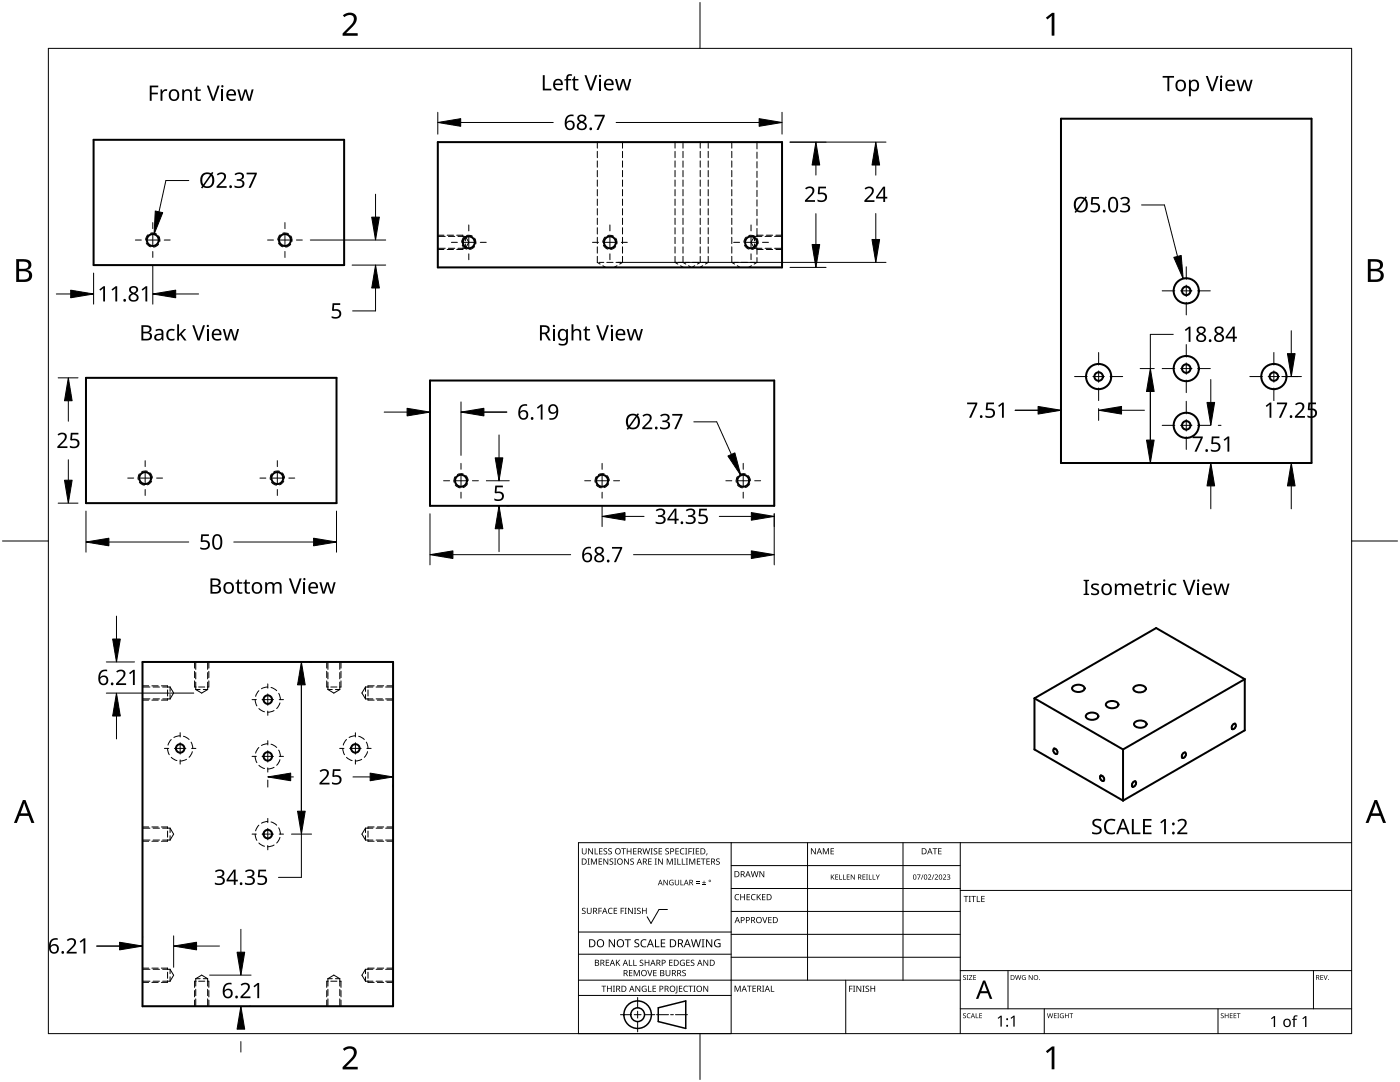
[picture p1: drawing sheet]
<svg xmlns="http://www.w3.org/2000/svg" width="279mm" height="216mm" viewBox="0 0 279 216" stroke-linecap="round" stroke-linejoin="round" font-family="sans-serif">
<g fill="none" stroke="#000" stroke-width=".4">
<path d="M18.7 27.9h50v25h-50zM87.4 28.4h68.7v25h-68.7zM211.7 23.7h50v68.7h-50zM17.2 75.4h50v25h-50zM85.8 75.9h68.7v25h-68.7zM28.4 132.1h50v68.7h-50zM206.4 139.3v10.2l17.7 10.3M206.4 139.3l17.7 10.2M214 137.1a1.57 1.57 0 0 1 2.5 .3 1.45 1.45 0 0 1-2.6 0zM226.3 137.1a1.57 1.57 0 0 1 2.4 .3 1.45 1.45 0 0 1-2.5 0zM248.4 135.5v10.2l-24.3 14.1M248.4 135.5l-17.7-10.2-24.3 14"/>
<path d="M248.4 135.5l-24.3 14M210.3 149.4a.69 .69 0 0 1 .6 1 .69 .69 0 0 1-.6-1zM216.8 142.6a1.57 1.57 0 0 1 2.4 .3 1.45 1.45 0 0 1-2.5 0zM219.7 154.8a.69 .69 0 0 1 .5 1 .69 .69 0 0 1-.5-1zM220.8 140.3a1.57 1.57 0 0 1 2.4 .3 1.45 1.45 0 0 1-2.5 0zM224.1 149.5v10.3M226.2 156l.4-.1a.69 .69 0 0 1-.6 1.1 .66 .66 0 0 1 .2-1zM226.4 144.2a1.57 1.57 0 0 1 2.4 .3 1.45 1.45 0 0 1-2.5 0zM236.2 150.3l.4-.1a.69 .69 0 0 1-.6 1 .66 .66 0 0 1 .2-.9zM246.1 144.5l.4-.1a.69 .69 0 0 1-.6 1.1 .66 .66 0 0 1 .2-1z"/>
<circle cx="30.5" cy="47.9" r="1.19"/>
<circle cx="56.9" cy="47.9" r="1.19"/>
<circle cx="93.6" cy="48.4" r="1.19"/>
<circle cx="121.7" cy="48.4" r="1.19"/>
<circle cx="149.9" cy="48.4" r="1.19"/>
<circle cx="236.7" cy="58" r=".85"/>
<circle cx="236.7" cy="58" r="2.51"/>
<circle cx="219.3" cy="75.1" r="2.51"/>
<circle cx="219.3" cy="75.1" r=".85"/>
<circle cx="236.7" cy="73.5" r=".85"/>
<circle cx="236.7" cy="73.5" r="2.51"/>
<circle cx="254.2" cy="75.1" r=".85"/>
<circle cx="254.2" cy="75.1" r="2.51"/>
<circle cx="29" cy="95.4" r="1.19"/>
<circle cx="55.3" cy="95.4" r="1.19"/>
<circle cx="92" cy="95.9" r="1.19"/>
<circle cx="120.2" cy="95.9" r="1.19"/>
<circle cx="148.3" cy="95.9" r="1.19"/>
<circle cx="236.7" cy="84.9" r=".85"/>
<circle cx="236.7" cy="84.9" r="2.51"/>
<circle cx="53.4" cy="139.6" r=".85"/>
<circle cx="36" cy="149.3" r=".85"/>
<circle cx="53.4" cy="150.9" r=".85"/>
<circle cx="70.9" cy="149.3" r=".85"/>
<circle cx="53.4" cy="166.4" r=".85"/>
</g>
<g fill="none" stroke="#000" stroke-width=".2">
<path d="M29.2 48.5l.3 .5 .6 .2M29.5 46.8l-.3 .5-.1 .6M30.1 46.5h.5l.6 .2M31.6 47.1l.3 .5v.6M31.6 48.7l-.4 .4-.6 .2M55.6 48.5l.3 .5 .5 .2M55.9 46.8l-.3 .5-.2 .6M56.4 46.5h.6l.6 .2M58 47.1l.3 .5v.6M58 48.7l-.4 .4-.6 .2M92.3 48.9l.3 .5 .5 .3M92.6 47.3l-.3 .5-.2 .6"/>
<path d="M93.1 47l.6-.1 .6 .2M94.7 47.5l.3 .6v.6M94.7 49.2l-.4 .4-.6 .2M120.4 48.9l.4 .5 .5 .3M120.8 47.3l-.4 .5-.1 .6M121.3 47l.6-.1 .5 .2M122.9 47.5l.2 .6v.6M122.9 49.2l-.5 .4-.5 .2M148.6 48.9l.3 .5 .5 .3M148.9 47.3l-.3 .5-.1 .6M149.4 47l.6-.1 .6 .2M151 47.5l.3 .6v.6"/>
<path d="M151 49.2l-.4 .4-.6 .2M27.8 94.6l-.2 .5v.6M27.8 96.2l.5 .4 .5 .2M29.4 94h-.6l-.5 .2M29.9 94.3l.4 .5 .1 .6M30.3 96l-.4 .5-.5 .2M54.2 94.6l-.2 .5v.6M54.2 96.2l.4 .4 .6 .2M55.8 94h-.6l-.6 .2M56.3 94.3l.3 .5 .2 .6M56.6 96l-.3 .5-.5 .2M90.9 95.1l-.3 .5v.6"/>
<path d="M90.9 96.8l.4 .4 .6 .1M92.4 94.6l-.5-.1-.6 .2M93 94.9l.3 .5 .1 .5M93.3 96.5l-.3 .5-.6 .3M119 95.1l-.2 .5v.6M119 96.8l.5 .4 .5 .1M120.6 94.6l-.6-.1-.5 .2M121.1 94.9l.4 .5 .1 .5M121.5 96.5l-.4 .5-.5 .3M147.2 95.1l-.3 .5v.6M147.2 96.8l.4 .4 .6 .1M148.8 94.6l-.6-.1-.6 .2"/>
<path d="M149.3 94.9l.3 .5 .1 .5M149.6 96.5l-.3 .5-.5 .3"/>
</g>
<g fill="none" stroke="#000" stroke-width=".2">
<path d="M119.2 28.4v1.2M119.2 30.2v1.3M119.2 32.1v1.3M119.2 34v1.3M119.2 35.9v1.3M119.2 37.8v1.3M119.2 39.7v1.3M124.2 28.4v1.2M124.2 30.2v1.3M124.2 32.1v1.3M124.2 34v1.3M124.2 35.9v1.3"/>
<path d="M124.2 37.8v1.3M124.2 39.7v1.3M134.7 28.4v1.2M134.7 30.2v1.3M134.7 32.1v1.3M134.7 34v1.3M134.7 35.9v1.3M134.7 37.8v1.3M134.7 39.7v1.3M136.3 28.4v1.2M136.3 30.2v1.3M136.3 32.1v1.3"/>
<path d="M136.3 34v1.3M136.3 35.9v1.3M136.3 37.8v1.3M136.3 39.7v1.3M139.7 28.4v1.2M139.7 30.2v1.3M139.7 32.1v1.3M139.7 34v1.3M139.7 35.9v1.3M139.7 37.8v1.3M139.7 39.7v1.3M141.3 28.4v1.2"/>
<path d="M141.3 30.2v1.3M141.3 32.1v1.3M141.3 34v1.3M141.3 35.9v1.3M141.3 37.8v1.3M141.3 39.7v1.3M146 28.4v1.2M146 30.2v1.3M146 32.1v1.3M146 34v1.3M146 35.9v1.3M146 37.8v1.3"/>
<path d="M146 39.7v1.3M151.1 28.4v1.3M151.1 30.3v1.3M151.1 32.2v1.3M151.1 34.2v1.2M151.1 36.1v1.2M151.1 38v1.2M151.1 39.9v1.2M87.4 47.2h1.5M87.4 49.5h1.5M89.5 47.2h1.3M89.5 49.5h1.3"/>
<path d="M91.4 47.2h1.5M91.4 49.5h1.5M92.9 47.2l.7 1.2-.7 1.1M92.9 47.2v.8M92.9 48.7v.8M119.2 52.4l.6 .3M119.2 41.6v1.3M119.2 43.5v1.3M119.2 45.4v1.3M119.2 47.3v1.3M119.2 49.2v1.3M119.2 51.2v1.2"/>
<path d="M119.2 52.4h.1M119.6 52.4h.9M120.3 53l.6 .4M121.1 52.4h1.3M122.9 52.4h1M123.1 53l-.5 .4M124.1 52.4h.1M124.2 52.4l-.5 .3M124.2 41.6v1.3M124.2 43.5v1.3M124.2 45.4v1.3M124.2 47.3v1.3"/>
<path d="M124.2 49.2v1.3M124.2 51.2v1.2M134.7 52.4l.6 .3M134.7 41.6v1.3M134.7 43.5v1.3M134.7 45.4v1.3M134.7 47.3v1.3M134.7 49.2v1.3M134.7 51.2v1.2M134.7 52.4h.3M135.3 52.4h1.1M135.8 53l.6 .4"/>
<path d="M136.3 41.6v1.3M136.3 43.5v1.3M136.3 45.4v1.3M136.3 47.3v1.3M136.3 49.2v1.3M136.3 51.2v1.2l.6 .3M136.7 52.4h.9M137.4 53l.6 .4M138.2 52.4h1.3M138.6 53l-.5 .4M139.7 51.2v1.2l-.5 .3M139.7 41.6v1.3"/>
<path d="M139.7 43.5v1.3M139.7 45.4v1.3M139.7 47.3v1.3M139.7 49.2v1.3M140 52.4h1M140.2 53l-.5 .4M141.2 52.4h.1M141.3 41.6v1.3M141.3 43.5v1.3M141.3 45.4v1.3M141.3 47.3v1.3M141.3 49.2v1.3"/>
<path d="M141.3 51.2v1.2M141.3 52.4l-.5 .3M146 41.6v1.3M146 43.5v1.3M146 45.4v1.3M146 47.3v1.3M146 49.2v1.3M146 51.2v1.2M146 52.4l.6 .3M146 52.4h.2M146.4 52.4h.9M147.1 53l.6 .4"/>
<path d="M147.9 52.4h1.3M149.8 52.4h.9M150 53l-.6 .4M150.6 47.2h1.5M150.6 49.5h1.5M150.6 47.2l-.7 1.2 .7 1.1M150.6 47.2v.8M150.6 48.7v.8M151 52.4h.1M151.1 41.8v1.2M151.1 43.7v1.2M151.1 45.6v1.3"/>
<path d="M151.1 49.8v1M151.1 51.4v1M151.1 52.4l-.6 .3M152.7 47.2h1.3M152.7 49.5h1.3M154.6 47.2h1.5M154.6 49.5h1.5M28.4 137.1h1.5M28.4 139.5h1.5M30.6 137.1h1.2M30.6 139.5h1.2M32.5 137.1h1.4"/>
<path d="M32.5 139.5h1.4M33.9 137.1l.8 1.2-.8 1.2M33.9 137.1v.9M33.9 138.6v.9M39.1 132.1v1.5M39.1 134.2v1.3M39.1 136.1v1.5M39.1 137.6l1.2 .7 1.1-.7M39.1 137.6h.8M40.6 137.6h.8M41.4 132.1v1.5M41.4 134.2v1.3"/>
<path d="M41.4 136.1v1.5M50.9 139.6l.4 1.3M51.7 137.8l-.7 1.2M53.4 137.1l-1.2 .3M54.1 137.2l1.1 .6M55.6 138.3l.4 1.3M65.4 132.1v1.5M65.4 134.2v1.3M65.4 136.1v1.5M65.4 137.6l1.2 .7 1.2-.7M65.4 137.6h.9M66.9 137.6h.9"/>
<path d="M67.8 132.1v1.5M67.8 134.2v1.3M67.8 136.1v1.5M72.9 137.1h1.5M72.9 139.5h1.5M72.9 137.1l-.7 1.2 .7 1.2M72.9 137.1v.9M72.9 138.6v.9M75.1 137.1h1.2M75.1 139.5h1.2M77 137.1h1.4M77 139.5h1.4"/>
<path d="M33.4 149.3l.4 1.3M34.2 147.6l-.7 1.1M34.2 151.1l1.1 .7M36 146.8l-1.3 .4M36.6 146.9l1.1 .7M37.2 151.5l-1.2 .4M38.1 148.1l.4 1.2M38.4 150l-.7 1.1M50.9 150.9l.4 1.3M51.7 149.1l-.7 1.2M51.7 152.7l1.1 .7M51.7 141.4l1.1 .6"/>
<path d="M53.4 148.4l-1.2 .3M54.1 148.5l1.1 .6M54.7 153.1l-1.3 .3M54.7 141.8l-1.3 .3M55.6 149.7l.4 1.2M55.9 151.6l-.7 1.1M55.9 140.3l-.7 1.1M68.4 149.3l.3 1.3M69.1 147.6l-.6 1.1M69.1 151.1l1.2 .7M70.9 146.8l-1.2 .4M71.6 146.9l1.1 .7"/>
<path d="M72.2 151.5l-1.3 .4M73.1 148.1l.3 1.2M73.4 150l-.7 1.1M28.4 165.2h1.5M28.4 167.6h1.5M30.6 165.2h1.2M30.6 167.6h1.2M32.5 165.2h1.4M32.5 167.6h1.4M33.9 165.2l.8 1.2-.8 1.2M33.9 165.2v.9M33.9 166.8v.8"/>
<path d="M50.9 166.4l.4 1.3M51.7 164.7l-.7 1.1M51.7 168.2l1.1 .7M53.4 163.9l-1.2 .4M54.1 164l1.1 .7M54.7 168.6l-1.3 .4M55.6 165.2l.4 1.2M55.9 167.1l-.7 1.1M72.9 165.2h1.5M72.9 167.6h1.5M72.9 165.2l-.7 1.2 .7 1.2M72.9 165.2v.9"/>
<path d="M72.9 166.8v.8M75.1 165.2h1.2M75.1 167.6h1.2M77 165.2h1.4M77 167.6h1.4M28.4 195.8h1.5M28.4 193.4h1.5M30.6 195.8h1.2M30.6 193.4h1.2M32.5 195.8h1.4M32.5 193.4h1.4M33.9 193.4l.8 1.2-.8 1.2"/>
<path d="M33.9 193.4v.9M33.9 194.9v.9M39.1 195.3v1.5M39.1 197.4v1.3M39.1 199.3v1.5M39.1 195.3l1.2-.7 1.1 .7M39.1 195.3h.8M40.6 195.3h.8M41.4 195.3v1.5M41.4 197.4v1.3M41.4 199.3v1.5M65.4 195.3v1.5"/>
<path d="M65.4 197.4v1.3M65.4 199.3v1.5M65.4 195.3l1.2-.7 1.2 .7M65.4 195.3h.9M66.9 195.3h.9M67.8 195.3v1.5M67.8 197.4v1.3M67.8 199.3v1.5M72.9 195.8h1.5M72.9 193.4h1.5M72.9 193.4l-.7 1.2 .7 1.2M72.9 193.4v.9"/>
<path d="M72.9 194.9v.9M75.1 195.8h1.2M75.1 193.4h1.2M77 195.8h1.4M77 193.4h1.4"/>
</g>
<g fill="none" stroke="#000" stroke-width=".2">
<path d="M87.4 46.9h1.2M87.4 49.8h1.2M89.2 46.9h1.3M89.2 49.8h1.3M91.1 46.9h1.3M91.1 49.8h1.3M151.1 46.9h1.2M151.1 49.8h1.2M152.9 46.9h1.3M152.9 49.8h1.3M154.8 46.9h1.3M154.8 49.8h1.3"/>
<path d="M28.4 139.7h1.3M28.4 136.9h1.3M30.3 139.7h1.3M30.3 136.9h1.3M32.2 139.7h1.2M32.2 136.9h1.2M38.8 132.1v1.2M38.8 134v1.2M38.8 135.9v1.2M41.7 132.1v1.2M41.7 134v1.2M41.7 135.9v1.2"/>
<path d="M65.2 132.1v1.2M65.2 134v1.2M65.2 135.9v1.2M68.1 132.1v1.2M68.1 134v1.2M68.1 135.9v1.2M73.4 139.7h1.3M73.4 136.9h1.3M75.3 139.7h1.3M75.3 136.9h1.3M77.2 139.7h1.2M77.2 136.9h1.2"/>
<path d="M28.4 165h1.3M28.4 167.9h1.3M30.3 165h1.3M30.3 167.9h1.3M32.2 165h1.2M32.2 167.9h1.2M73.4 165h1.3M73.4 167.9h1.3M75.3 165h1.3M75.3 167.9h1.3M77.2 165h1.2M77.2 167.9h1.2"/>
<path d="M28.4 196h1.3M28.4 193.2h1.3M30.3 196h1.3M30.3 193.2h1.3M32.2 196h1.2M32.2 193.2h1.2M38.8 195.8v1.2M38.8 197.7v1.2M38.8 199.6v1.2M41.7 195.8v1.2M41.7 197.7v1.2M41.7 199.6v1.2"/>
<path d="M65.2 195.8v1.2M65.2 197.7v1.2M65.2 199.6v1.2M68.1 195.8v1.2M68.1 197.7v1.2M68.1 199.6v1.2M73.4 196h1.3M73.4 193.2h1.3M75.3 196h1.3M75.3 193.2h1.3M77.2 196h1.2M77.2 193.2h1.2"/>
</g>
<g fill="none" stroke="#000" stroke-width=".2">
<path d="M92.4 46.9v.3M92.4 47.7v1.3M92.4 49.5v.3M151.1 46.9v.3M151.1 47.7v1.3M151.1 49.5v.3M33.4 136.9v.3M33.4 137.7v1.2M33.4 139.4v.3M38.8 137.1h.3M39.6 137.1h1.3M41.4 137.1h.3"/>
<path d="M65.2 137.1h.3M66 137.1h1.2M67.7 137.1h.4M73.4 136.9v.3M73.4 137.7v1.2M73.4 139.4v.3M33.4 165v.3M33.4 165.8v1.3M33.4 167.5v.4M73.4 165v.3M73.4 165.8v1.3M73.4 167.5v.4"/>
<path d="M33.4 193.2v.3M33.4 194v1.2M33.4 195.7v.3M38.8 195.8h.3M39.6 195.8h1.3M41.4 195.8h.3M65.2 195.8h.3M66 195.8h1.2M67.7 195.8h.4M73.4 193.2v.3M73.4 194v1.2M73.4 195.7v.3"/>
</g>
<path d="M210.1 149.8l.1 .2a.75 .75 0 0 0 .8 .5M210.3 149.3a.79 .79 0 0 1 .8 .7M219.5 155.2v.1a.75 .75 0 0 0 .8 .6M219.6 154.7a.79 .79 0 0 1 .8 .7M226.7 155.8a.79 .79 0 0 0-.9 .8M226.8 156.3v.2a.75 .75 0 0 1-.8 .6M236.6 150.1a.79 .79 0 0 0-.8 .7M236.8 150.6l-.1 .1a.75 .75 0 0 1-.8 .6M246.6 144.3a.79 .79 0 0 0-.9 .8M246.7 144.8v.2a.75 .75 0 0 1-.8 .6" fill="none" stroke="#000" stroke-width=".2"/>
<path d="M9.7 9.7h260v196.5h-260z" fill="none" stroke="#000" stroke-width=".2"/>
<path d="M139.7 .5v9.2M.5 108h9.2M269.7 108h9.2M139.7 206.2v9.2" fill="none" stroke="#000" stroke-width=".2"/>
<g fill="#000">
<path d="M68.4 3.1a1.64 1.64 0 0 1 2.8 .4 2.52 2.52 0 0 1-1.2 2.2l-.9 .9h2.3v.5h-3v-.4l1.2-1.2a1.95 1.95 0 0 0 .9-2.2 1.23 1.23 0 0 0-1.8 .1zM208.7 3.5l1.3-.9h.4v4.5h-.5v-4l-.9 .8zM68.4 209.3a1.64 1.64 0 0 1 2.8 .4 2.52 2.52 0 0 1-1.2 2.2l-.9 1h2.3v.5h-3v-.5l1.2-1.2a1.95 1.95 0 0 0 .9-2.1 1.23 1.23 0 0 0-1.8 .1zM208.7 209.8l1.3-1h.4v4.6h-.5v-4l-.9 .7z"/>
<path d="M3.2 51.7h1.3a1.28 1.28 0 0 1 1.7 1.3 1.04 1.04 0 0 1-.8 .9 1.23 1.23 0 0 1 1 1.5 1.23 1.23 0 0 1-1.6 .9h-1.6zM3.8 54.1v1.7h.9a.86 .86 0 0 0 1.1-.9 .86 .86 0 0 0-1.1-.8zM3.8 52.2v1.4h.8a.78 .78 0 0 0 1.1-.7 .78 .78 0 0 0-1.1-.7z"/>
<path d="M273 51.7h1.3a1.28 1.28 0 0 1 1.7 1.3 1.04 1.04 0 0 1-.9 .9 1.23 1.23 0 0 1 1 1.5 1.23 1.23 0 0 1-1.5 .9h-1.6zM273.6 54.1v1.7h.9a.86 .86 0 0 0 1.1-.9 .86 .86 0 0 0-1.2-.8zM273.6 52.2v1.4h.8a.78 .78 0 0 0 1-.7 .78 .78 0 0 0-1.1-.7z"/>
<path d="M4.6 159.6h.5l1.8 4.6h-.6l-.6-1.4h-1.8l-.5 1.4h-.6zM4.8 160.2l-.7 2.1h1.4z"/>
<path d="M274.3 159.6h.5l1.8 4.6h-.6l-.5-1.4h-1.8l-.6 1.4h-.6zM274.6 160.2l-.7 2.1h1.4z"/>
</g>
<g fill="none" stroke="#000" stroke-width=".2">
<path d="M145.9 168.1v38.1h-30.5v-38.1h154.3M145.9 172.7h45.7M145.9 177.3h45.7M161.2 168.1v27.5M180.2 168.1v27.5M191.6 168.1v38.1M191.6 177.7h78.1M115.4 198.6h30.5M115.4 195.6h76.2M115.4 190.4h30.5M115.4 186h30.5M127.3 199v2.1"/>
<path d="M133.2 181.5h-1.7l-1.6 2.8-.7-1.4M145.9 181.9h45.7M145.9 186.4h45.7M145.9 191h45.7M168.8 195.6v10.6M191.6 193.7h78.1M201.2 193.7v7.6M262.1 193.7v7.6M123.8 202.5h2.1M126.6 202.5h1.3M127.3 201.8v1.4M127.3 203.8v2.1"/>
<path d="M128.6 202.5h2.1M131 202.5h2.4M133.8 202.5h.6M134.8 202.5h2.4M191.6 201.3h78.1M208.4 201.3v4.9M243.1 201.3v4.9"/>
</g>
<g fill="#000">
<path d="M116.1 169.3h.2v.8a.32 .32 0 0 0 .3 .3 .32 .32 0 0 0 .3-.3v-.8h.2v.8a.47 .47 0 0 1-.5 .4 .47 .47 0 0 1-.5-.5zM117.3 171.3h.4l-.1 .1v1l.1 .1h-.4l.1-.1v-1zM117.4 169.3h.2l.6 1v-1h.1v1.2h-.1l-.7-1v1h-.1zM117.9 171.3h.3l.3 1 .4-1h.2v1.2h-.1v-1l-.4 1h-.1l-.4-1v1h-.2zM118.7 169.3h.1v1h.6v.2h-.7zM119.5 171.3h.7v.1h-.6v.4h.5v.2h-.5v.4h.6v.1h-.7zM119.6 169.3h.6v.1h-.5v.4h.5v.1h-.5v.4h.5v.2h-.6zM120.5 169.4l.4-.1h.3l-.1 .1a.25 .25 0 0 0-.4-.1 .25 .25 0 0 0 0 .4 .4 .4 0 0 1 .5 .3 .4 .4 0 0 1-.3 .5 .4 .4 0 0 1-.5-.2h.2a.27 .27 0 0 0 .4-.1 .27 .27 0 0 0-.3-.3l-.2-.2zM120.4 171.3h.2l.6 1v-1h.2v1.2h-.2l-.6-1v1h-.2zM121.4 169.4l.5-.1h.2v.1a.25 .25 0 0 0-.4-.1 .25 .25 0 0 0 0 .4 .4 .4 0 0 1 .4 .3 .4 .4 0 0 1-.2 .5 .4 .4 0 0 1-.5-.2h.1a.27 .27 0 0 0 .5-.1 .27 .27 0 0 0-.4-.3l-.2-.2zM121.7 171.4l.4-.1 .3 .1-.1 .1a.25 .25 0 0 0-.4-.1 .25 .25 0 0 0 0 .4 .4 .4 0 0 1 .5 .3 .4 .4 0 0 1-.3 .5 .4 .4 0 0 1-.5-.3l.2 .1a.27 .27 0 0 0 .4-.2 .27 .27 0 0 0-.3-.3l-.2-.2zM122.5 171.3h.5l-.2 .1v1l.2 .1h-.5l.2-.1v-1z"/>
<path d="M124 169.3h.9v.1h-.4v1.1h-.1v-1.1h-.4zM124.6 171.3h.1l.7 1v-1h.1v1.2h-.2l-.6-1v1h-.1zM125.1 169.3h.1v.5h.7v-.5h.1v1.2h-.1v-.6h-.7v.6h-.1zM125.8 171.4l.5-.1 .2 .1v.1a.25 .25 0 0 0-.4-.1 .25 .25 0 0 0 0 .4 .4 .4 0 0 1 .4 .3 .4 .4 0 0 1-.2 .5 .4 .4 0 0 1-.5-.3l.1 .1a.27 .27 0 0 0 .5-.2 .27 .27 0 0 0-.4-.3l-.2-.2zM126.4 169.3h.6v.1h-.5v.4h.5v.1h-.5v.4h.5v.2h-.6zM128.2 169.3h.2l.2 1 .3-1h.2l.2 1 .3-1h.1l-.3 1.2h-.1l-.3-1.1-.3 1.1h-.2zM129.4 171.3h.6v.1h-.5v.4h.5v.2h-.5v.4h.5v.1h-.6zM129.8 169.3h.5l-.2 .1v1l.2 .1h-.5l.2-.1v-1zM130.7 171.3h.4l-.1 .1v1l.1 .1h-.4l.1-.1v-1zM130.5 169.4l.4-.1h.3l-.1 .1a.25 .25 0 0 0-.4-.1 .25 .25 0 0 0 0 .4 .4 .4 0 0 1 .5 .3 .4 .4 0 0 1-.3 .5 .4 .4 0 0 1-.5-.2h.2a.27 .27 0 0 0 .4-.1 .27 .27 0 0 0-.3-.3l-.2-.2zM131.4 169.3h.7v.1h-.5v.4h.5v.1h-.5v.4h.5v.2h-.7zM131.3 171.3h.2l.7 1-.1-1h.2v1.2h-.2l-.6-1v1h-.2z"/>
<path d="M132.4 175.6h.2l.6 .9v-.9h.1v1h-.2l-.6-.9v.9h-.1zM132.8 169.4l.4-.1h.3l-.1 .1a.25 .25 0 0 0-.3-.1 .25 .25 0 0 0 0 .4 .4 .4 0 0 1 .4 .3 .4 .4 0 0 1-.3 .5 .4 .4 0 0 1-.4-.2h.1a.27 .27 0 0 0 .5-.1 .27 .27 0 0 0-.4-.3l-.2-.2zM133.1 171.3h.2l.4 1 .4-1h.2v1.2h-.2v-1l-.4 1h-.1l-.4-1v1h-.1zM133.7 175.7l.5-.2 .2 .1v.1a.45 .45 0 0 0-.7 .4 .45 .45 0 0 0 .6 .4v-.3h-.2v-.1h.3v.5a.6 .6 0 0 1-.8-.1 .6 .6 0 0 1 .1-.8zM134.5 171.3h.4l-.1 .1v1l.1 .1h-.4l.2-.1v-1zM135.2 171.3h.1v1.1h.6v.1h-.7zM134.8 169.3h.7v.1h-.6v.4h.5v.1h-.5v.4h.6v.2h-.7zM134.7 175.6h.1v.7a.28 .28 0 0 0 .3 .2 .28 .28 0 0 0 .3-.2v-.7h.1v.7a.42 .42 0 0 1-.4 .4 .42 .42 0 0 1-.4-.4zM135.8 175.6h.1v.9h.5v.1h-.6zM136.1 171.3h.1v1.1h.6v.1h-.7zM135.8 169.4l.5-.2 .3 .1-.1 .1a.49 .49 0 0 0-.7 .5 .49 .49 0 0 0 .8 .4 .52 .52 0 0 1-.7 .1 .52 .52 0 0 1-.2-.6zM136.7 169.3h.5l-.2 .1v1l.2 .1h-.5l.2-.1v-1z"/>
<path d="M136.9 171.3h.4l-.1 .1v1l.1 .1h-.4l.1-.1v-1zM137.4 169.3h.7v.1h-.6v.4h.5v.2h-.5v.5h-.1zM137.5 171.3h.3l.3 1 .4-1h.3v1.2h-.2v-1l-.4 1h-.1l-.4-1v1h-.2zM138.2 169.3h.4l-.1 .1v1l.1 .1h-.4l.1-.1v-1zM138.9 176.2h.7v.1h-.7zM138.9 175.9h.7v.1h-.7zM138.9 169.3h.6v.1h-.5v.4h.5v.1h-.5v.4h.5v.2h-.6zM139.1 171.3h.7v.1h-.6v.4h.5v.2h-.5v.4h.6v.1h-.7zM140.1 176.5h.8v.1h-.8zM139.9 171.3h.9v.1h-.4v1.1h-.1v-1.1h-.4zM140.4 175.7h.2v.3h.3v.2h-.3v.3h-.2v-.3h-.3v-.2h.3zM141 170.3h.2l-.3 .4z"/>
<path d="M141 171.3h.7v.1h-.6v.4h.5v.2h-.5v.4h.6v.1h-.7zM143 171.4l.4-.1 .2 .1v.1a.25 .25 0 0 0-.4-.1 .25 .25 0 0 0 0 .4 .4 .4 0 0 1 .5 .3 .4 .4 0 0 1-.3 .5 .4 .4 0 0 1-.5-.3l.2 .1a.27 .27 0 0 0 .4-.2 .27 .27 0 0 0-.3-.3l-.3-.2zM146.8 178.6l.4-.2 .3 .1v.1a.49 .49 0 0 0-.7 .4 .49 .49 0 0 0 .7 .5 .52 .52 0 0 1-.7 0 .52 .52 0 0 1-.2-.6zM147.7 178.4h.2v.5h.6v-.5h.2v1.2h-.2v-.5h-.6v.5h-.2zM149 178.4h.7v.1h-.5v.4h.4v.2h-.4v.4h.5v.1h-.7zM150 178.6l.5-.2 .3 .1-.1 .1a.49 .49 0 0 0-.7 .4 .49 .49 0 0 0 .8 .5 .52 .52 0 0 1-.7 0 .52 .52 0 0 1-.2-.6zM149.8 173.8h.2l.2 1.1 .3-1.1h.2l.3 1.1 .2-1.1h.2l-.3 1.2h-.2l-.3-1-.3 1h-.1zM151 178.4h.2v.6l.5-.6h.2l-.5 .5 .5 .7h-.2l-.4-.6-.1 .6h-.2zM151.6 173.8h.1l.7 1v-1h.1v1.2h-.2l-.6-1v1h-.1zM152.1 178.4h.7v.1h-.6v.4h.5v.2h-.5v.4h.6v.1h-.7zM161.8 169.3h.2l.7 1v-1h.1v1.2h-.2l-.6-1v1h-.2zM164.2 169.3h.2l.4 .9 .4-.9h.2v1.2h-.1v-1.1l-.4 1.1h-.1l-.4-1.1v1.1h-.2z"/>
<path d="M165.8 169.3h.6v.1h-.5v.4h.5v.1h-.5v.4h.5v.2h-.6zM165.8 174.5h.1v.5l.6-.5-.4 .4 .5 .6h-.2l-.4-.5-.1 .5h-.1zM166.7 174.5h.6v.1h-.5v.3h.4v.1h-.4v.4h.5v.1h-.6zM167.5 174.5h.1v.9h.5v.1h-.6zM168.2 174.5h.2v.9h.4v.1h-.6zM169 174.5h.6v.1h-.5v.3h.4v.1h-.4v.4h.5v.1h-.6zM169.8 174.5h.1l.6 .8v-.8h.1v1h-.2l-.5-.8v.8h-.1zM172.1 174.5h.6v.1h-.4v.3h.4v.1h-.4v.4h.4v.1h-.6zM172.8 174.5h.4l-.1 .1v.8l.1 .1h-.4l.2-.1v-.8zM173.4 174.5h.1v.9h.5v.1h-.6zM174.2 174.5h.1v.9h.4v.1h-.5zM174.8 174.5h.1l.3 .5 .2-.5h.2l-.4 .6v.4h-.1v-.4z"/>
<path d="M183 174.5h.7l-.4 1h-.2l.5-.9h-.6zM184.2 174.5h.1l-.4 1h-.1zM185.2 174.6a.37 .37 0 0 1 .6 0 .37 .37 0 0 1-.2 .6l-.3 .2h.6v.1h-.7l.3-.4a.27 .27 0 0 0 .2-.3 .27 .27 0 0 0-.3-.2zM186.3 174.5h.2l-.4 1h-.1zM186.1 169.3h.9v.1h-.3v1.1h-.2v-1.1h-.4zM186.5 174.6a.37 .37 0 0 1 .6 0 .37 .37 0 0 1-.2 .6l-.2 .2h.5v.1h-.7l.3-.4a.27 .27 0 0 0 .3-.3 .27 .27 0 0 0-.4-.2zM187.2 169.3h.7v.1h-.5v.4h.5v.1h-.5v.4h.5v.2h-.7zM188.2 174.6a.37 .37 0 0 1 .6 0 .37 .37 0 0 1-.3 .6l-.2 .2h.5v.1h-.6l.2-.4a.27 .27 0 0 0 .3-.3 .27 .27 0 0 0-.4-.2zM189 174.6a.32 .32 0 0 1 .5-.1 .32 .32 0 0 1 0 .5h-.1a.32 .32 0 0 1 .2 .4 .32 .32 0 0 1-.5 .1l-.1-.1a.26 .26 0 0 0 .4 .1 .26 .26 0 0 0 0-.4l-.3-.2a.23 .23 0 0 0 .4 0 .23 .23 0 0 0-.1-.4 .23 .23 0 0 0-.3 .2zM192.3 178.8h.9v.1h-.3v1.1h-.2v-1.1h-.4zM193.3 178.8h.5l-.2 .1v1l.2 .1h-.5l.2-.1v-1zM193.8 178.8h1v.1h-.4v1.1h-.2v-1.1h-.4z"/>
<path d="M194.9 178.8h.2v1.1h.5v.1h-.7zM195.8 178.8h.7v.1h-.5v.4h.5v.1h-.5v.5h.5v.1h-.7zM116.2 181.3l.4-.2 .3 .1-.1 .1a.25 .25 0 0 0-.4-.1 .25 .25 0 0 0 0 .4 .4 .4 0 0 1 .5 .3 .4 .4 0 0 1-.3 .5 .4 .4 0 0 1-.5-.2h.2a.27 .27 0 0 0 .4-.1 .27 .27 0 0 0-.3-.3l-.2-.2zM117.1 181.1h.2v.8a.32 .32 0 0 0 .3 .3 .32 .32 0 0 0 .3-.3v-.8h.2v.8a.47 .47 0 0 1-.5 .5 .47 .47 0 0 1-.5-.5zM119.4 181.1h.7v.2h-.5v.4h.5v.1h-.5v.6h-.2zM120 196.7h1v.1h-.4v1.1h-.2v-1.1h-.4zM120.9 191.5h.7v.1h-.6v.4h.5v.2h-.5v.4h.6v.1h-.7zM121.5 181.3l.4-.2 .4 .1-.1 .1a.49 .49 0 0 0-.7 .5 .49 .49 0 0 0 .7 .4 .52 .52 0 0 1-.6 .1 .52 .52 0 0 1-.3-.6zM121.1 196.7h.2v.5h.6v-.5h.2v1.2h-.2v-.6h-.6v.6h-.2zM121.5 187.4h.2l.9 1.3v-1.3h.1v1.6h-.2l-.8-1.3v1.3h-.2zM122.3 196.7h.4l-.1 .1v1l.1 .1h-.4l.2-.1v-1zM122.5 181.1h.7v.2h-.6v.4h.5v.1h-.5v.4h.6v.2h-.7z"/>
<path d="M122.9 191.5h.2v.6l.5-.6h.2l-.5 .5 .5 .7h-.2l-.4-.6-.1 .6h-.2zM123.9 181.1h.6v.2h-.5v.4h.5v.1h-.5v.6h-.1zM124.7 181.1h.4l-.2 .2v.9l.2 .2h-.4l.1-.2v-.9zM124.7 187.4h1.2v.2h-.5v1.4h-.2v-1.4h-.5zM125.5 191.5h.2v1.1h.5v.1h-.7zM125.5 193.6h.7v.1h-.5v.4h.5v.1h-.5v.4h.5v.2h-.7zM125.3 181.1h.2l.7 1.1-.1-1.1h.2v1.3h-.2l-.6-1v1h-.2zM126.4 191.5h.1v1.1h.6v.1h-.7zM126.5 181.1h.5l-.2 .2v.9l.2 .2h-.5l.2-.2v-.9zM126.5 193.6h.2l.4 1 .4-1h.2v1.2h-.2v-1.1l-.4 1.1h-.1l-.4-1.1v1.1h-.1zM126.7 187.6l.3-.2 .6 .1-.2 .1a.33 .33 0 0 0-.6 .2 .33 .33 0 0 0 .4 .4 .47 .47 0 0 1 .4 .6 .47 .47 0 0 1-.7 .2h-.3v-.2h.2a.35 .35 0 0 0 .6-.2 .35 .35 0 0 0-.5-.4l-.3-.2zM126.8 196.7h.2l.6 1v-1h.2v1.2h-.2l-.7-1 .1 1h-.2z"/>
<path d="M127.2 181.3l.4-.2 .3 .1-.1 .1a.25 .25 0 0 0-.4-.1 .25 .25 0 0 0 0 .4 .4 .4 0 0 1 .5 .3 .4 .4 0 0 1-.3 .5 .4 .4 0 0 1-.5-.2h.2a.27 .27 0 0 0 .4-.1 .27 .27 0 0 0-.3-.3l-.2-.2zM127.7 191.6l.4-.1 .3 .1-.1 .1a.25 .25 0 0 0-.3-.1 .25 .25 0 0 0 0 .4 .4 .4 0 0 1 .4 .3 .4 .4 0 0 1-.3 .5 .4 .4 0 0 1-.4-.3l.1 .1a.27 .27 0 0 0 .5-.2 .27 .27 0 0 0-.4-.3l-.2-.2zM128 187.6l.6-.2 .4 .1-.1 .2a.63 .63 0 0 0-.9 .5 .63 .63 0 0 0 1 .6v.2a.83 .83 0 0 1-1.1-.3 .83 .83 0 0 1 .1-1.1zM128.2 196.8l.6-.1 .2 .1v.1a.5 .5 0 0 0-.8 .4 .5 .5 0 0 0 .7 .5v-.4h-.3v-.1h.4v.6a.66 .66 0 0 1-.8-.2 .66 .66 0 0 1 0-.9zM128.1 181.1h.2v.6h.6v-.6h.2v1.3h-.2v-.6h-.6v.6h-.2zM129.2 193.6h.1l.4 1 .3-1h.2l-.4 1.2h-.2zM129.3 196.7h.2v1.1h.5v.1h-.7zM128.7 191.5h.1v.5h.6v-.5h.2v1.2h-.2v-.5h-.6v.5h-.1zM130.7 187.4h.2v1.4h.7v.2h-.9zM130.2 196.7h.7v.1h-.5v.4h.5v.1h-.5v.5h.5v.1h-.7zM130.4 193.6h.6v.1h-.5v.4h.5v.1h-.5v.4h.5v.2h-.6zM131.9 187.4h.9v.2h-.7v.5h.6v.2h-.6v.5h.7v.2h-.9z"/>
<path d="M132.8 193.6h.2v.7a.32 .32 0 0 0 .3 .4 .32 .32 0 0 0 .3-.4v-.7h.2v.7a.47 .47 0 0 1-.5 .5 .47 .47 0 0 1-.5-.5zM133.5 191.5h.7v.1h-.5v.4h.5v.2h-.5v.4h.5v.1h-.7zM135 196.7h.2v1.3l-.1 .2h-.3l-.1-.1 .3-.2zM135.5 196.7h.7v.1h-.5v.4h.4v.1h-.4v.5h.5v.1h-.7zM135.8 191.7l.5-.2 .4 .1-.1 .1a.5 .5 0 0 0-.8 .4 .5 .5 0 0 0 .7 .5v-.4h-.2v-.1h.4v.6a.66 .66 0 0 1-.9-.1 .66 .66 0 0 1 0-.9zM136.2 193.7l.4-.2 .3 .1-.1 .1a.25 .25 0 0 0-.4-.1 .25 .25 0 0 0 0 .4 .4 .4 0 0 1 .5 .3 .4 .4 0 0 1-.3 .5 .4 .4 0 0 1-.5-.2h.2a.27 .27 0 0 0 .5-.1 .27 .27 0 0 0-.4-.3l-.2-.2zM136.5 196.8l.5-.1 .3 .1-.1 .1a.49 .49 0 0 0-.7 .4 .49 .49 0 0 0 .8 .4 .52 .52 0 0 1-.7 .1 .52 .52 0 0 1-.2-.6zM137 191.5h.6v.1h-.5v.4h.5v.2h-.5v.4h.5v.1h-.6zM137.4 196.7h.9v.1h-.4v1.1h-.1v-1.1h-.4zM137.9 191.6l.4-.1 .3 .1-.1 .1a.25 .25 0 0 0-.4-.1 .25 .25 0 0 0 0 .4 .4 .4 0 0 1 .5 .3 .4 .4 0 0 1-.3 .5 .4 .4 0 0 1-.5-.3l.2 .1a.27 .27 0 0 0 .4-.2 .27 .27 0 0 0-.3-.3l-.2-.2zM138.4 196.7h.4l-.1 .1v1l.1 .1h-.4l.1-.1v-1zM137.9 187.4h.2l.3 1.4 .4-1.4h.2l.4 1.4 .3-1.4h.2l-.4 1.6h-.2l-.4-1.3-.4 1.3h-.2z"/>
<path d="M140 187.4h.6l-.2 .2v1.3l.2 .1h-.6l.2-.1v-1.3zM140.4 196.7h.1l.7 1v-1h.1v1.2h-.1l-.7-1v1h-.1zM140.4 191.5h.2l.6 1v-1h.1v1.2h-.1l-.7-1v1h-.1zM140.9 187.4h.2l.9 1.3v-1.3h.1v1.6h-.2l-.8-1.3v1.3h-.2zM142.7 187.6l.7-.2 .4 .1-.1 .2a.65 .65 0 0 0-1 .5 .65 .65 0 0 0 .9 .6v-.4h-.3v-.2h.5v.7a.86 .86 0 0 1-1.1-.1 .86 .86 0 0 1 0-1.2zM146.6 196.7h.2l.4 1 .4-1h.2v1.2h-.1v-1.1l-.4 1.1h-.2l-.4-1.1v1.1h-.1zM149.1 196.7h.9v.1h-.4v1.1h-.1v-1.1h-.4zM150.2 196.7h.7v.1h-.6v.4h.5v.1h-.5v.5h.6v.1h-.7zM152.1 183h.2l.3 1 .4-1h.1l-.4 1.2h-.1zM152.1 196.7h.4l-.1 .1v1l.1 .1h-.4l.1-.1v-1zM153.8 196.7h.2v1.1h.5v.1h-.7zM153.3 183h.7v.1h-.5v.4h.5v.1h-.5v.5h.5v.1h-.7z"/>
<path d="M169.5 196.7h.6v.1h-.5v.5h.5v.1h-.5v.5h-.1zM170.2 196.7h.5l-.2 .1v1l.2 .1h-.5l.2-.1v-1zM170.9 196.7h.2l.6 1v-1h.2v1.2h-.2l-.6-1v1h-.2zM172.1 196.7h.5l-.2 .1v1l.2 .1h-.5l.2-.1v-1zM172.8 196.8l.4-.1h.2v.2a.25 .25 0 0 0-.4-.1 .25 .25 0 0 0 0 .4 .4 .4 0 0 1 .5 .3 .4 .4 0 0 1-.3 .4 .4 .4 0 0 1-.5-.2l.2 .1a.27 .27 0 0 0 .4-.2 .27 .27 0 0 0-.3-.3l-.3-.2zM173.7 196.7h.2v.5h.6v-.5h.2v1.2h-.2v-.6h-.6v.6h-.2zM192.2 194.7l.4-.1h.2l-.1 .1a.24 .24 0 0 0-.3 0 .24 .24 0 0 0-.1 .3 .24 .24 0 0 0 .4 .1 .31 .31 0 0 1 0 .4 .31 .31 0 0 1-.5-.1 .24 .24 0 0 0 .3 .1 .24 .24 0 0 0 .1-.3l-.4-.3zM192.9 194.6h.4l-.1 .1v.7l.1 .1h-.4l.1-.1v-.7zM193.4 194.6h.6l-.5 .8h.6v.1h-.7l.5-.8h-.5zM194.2 194.6h.6v.1h-.4v.3h.4v.1h-.4v.3h.4v.1h-.6zM202.6 194.6h.1l.2 .8 .2-.8h.2l.2 .8 .2-.8h.1l-.2 .9h-.2l-.2-.8-.2 .8h-.2zM204 194.7l.4-.1h.3l-.1 .1a.4 .4 0 0 0-.6 .4 .4 .4 0 0 0 .6 .3v-.3l-.2-.1h.3v.5a.53 .53 0 0 1-.7-.1 .53 .53 0 0 1 0-.7z"/>
<path d="M205.3 194.6h.1l.6 .8v-.8h.1v.9h-.2l-.5-.8v.8h-.1zM263.5 194.6h.6v.1h-.5v.3h.4v.1h-.4v.3h.5v.1h-.6zM264.1 194.6h.2l.2 .8 .3-.8h.2l-.4 .9h-.1zM192.2 202.3l.4-.1h.2l-.1 .1a.24 .24 0 0 0-.3 0 .24 .24 0 0 0-.1 .3 .24 .24 0 0 0 .4 .1 .31 .31 0 0 1 0 .5 .31 .31 0 0 1-.5-.2 .24 .24 0 0 0 .3 .1 .24 .24 0 0 0 .1-.3l-.4-.2zM193.1 202.3l.3-.1h.3l-.1 .1a.39 .39 0 0 0-.5 .4 .39 .39 0 0 0 .5 .3 .46 .46 0 0 1-.6 0 .46 .46 0 0 1 .1-.7zM194.7 202.2h.1v.8h.5v.2h-.6zM195.4 202.2h.6v.1h-.4v.3h.4v.1h-.4v.4h.4v.1h-.6zM199.1 203.1l.6-.4h.2v2.1h-.2v-1.9l-.5 .4zM201.7 203.1l.6-.4h.2v2.1h-.3v-1.9l-.4 .4zM209 202.2h.1l.2 .8 .2-.8h.1l.3 .8 .2-.8h.1l-.3 1h-.1l-.2-.9-.3 .9h-.1zM210.3 202.2h.6v.1h-.4v.3h.3v.1h-.3v.4h.4v.1h-.6zM211 202.2h.4l-.2 .1v.8l.2 .1h-.4l.1-.1v-.8z"/>
<path d="M211.6 202.3l.7-.1-.1 .1a.4 .4 0 0 0-.6 .4 .4 .4 0 0 0 .6 .3v-.2l-.2-.2h.3v.5a.53 .53 0 0 1-.7-.1 .53 .53 0 0 1 0-.7zM212.5 202.2h.2v.4h.5v-.4h.1v1h-.1v-.5h-.5v.5h-.2zM213.4 202.2h.8v.1h-.3v.9h-.2v-.9h-.3zM243.7 202.3l.3-.1h.2v.1a.24 .24 0 0 0-.3 0 .24 .24 0 0 0-.1 .3 .24 .24 0 0 0 .3 .1 .31 .31 0 0 1 0 .5 .31 .31 0 0 1-.5-.2 .24 .24 0 0 0 .4 .1 .24 .24 0 0 0 0-.3l-.3-.2zM244.4 202.2h.2v.4h.5v-.4h.1v1h-.1v-.5h-.5v.5h-.2zM245.4 202.2h.6v.1h-.4v.3h.4v.1h-.4v.4h.4v.1h-.6zM246.2 202.2h.5v.1h-.4v.3h.4v.1h-.4v.4h.4v.1h-.5zM246.8 202.2h.8v.1h-.3v.9h-.2v-.9h-.3zM253.7 203.2l.6-.5h.2v2.2h-.3v-1.9l-.4 .4zM258.2 202.7l.3-.1h.5l-.1 .3-.4-.1-.1 .2v.3h.4v.2h-.4v1.4h-.3v-1.4h-.3l.3-.2zM259.9 203.2l.6-.5h.2v2.2h-.2v-1.9l-.5 .4z"/>
<path d="M116.1 171.3h.4a.61 .61 0 0 1 .6 .6 .61 .61 0 0 1-.6 .6h-.4zM116.3 171.4v1h.1a.48 .48 0 0 0 .5-.5 .48 .48 0 0 0-.4-.5z"/>
<path d="M122.7 169.9a.61 .61 0 0 1 1.2 0 .61 .61 0 0 1-1.2 0zM122.9 169.9a.45 .45 0 0 0 .9 0 .45 .45 0 0 0-.9 0z"/>
<path d="M123.1 171.9a.61 .61 0 0 1 1.2 0 .61 .61 0 0 1-1.2 0zM123.3 171.9a.45 .45 0 0 0 .9 0 .45 .45 0 0 0-.9 0z"/>
<path d="M127.3 169.3h.3a.35 .35 0 0 1 .5 .2 .35 .35 0 0 1-.3 .4l.4 .6h-.2l-.3-.5h-.3v.5h-.1zM127.4 169.4v.4h.2a.23 .23 0 0 0 .3-.2 .23 .23 0 0 0-.3-.2z"/>
<path d="M127.5 171.3h.2l.4 1.2h-.1l-.2-.4h-.4l-.2 .4h-.1zM127.6 171.5l-.2 .5h.4z"/>
<path d="M128.3 171.3h.3a.35 .35 0 0 1 .5 .2 .35 .35 0 0 1-.3 .5l.4 .5h-.2l-.3-.5h-.2v.5h-.2zM128.5 171.4v.5h.1a.23 .23 0 0 0 .3-.2 .23 .23 0 0 0-.3-.3z"/>
<path d="M131.7 175.5h.1l.5 1.1h-.2l-.1-.3h-.4l-.2 .3h-.1zM131.8 175.7l-.2 .5h.3z"/>
<path d="M133.8 169.3h.3a.41 .41 0 0 1 .4 .5 .41 .41 0 0 1-.6 .2v.5h-.1zM133.9 169.4v.5a.29 .29 0 0 0 .5-.3 .29 .29 0 0 0-.5-.2z"/>
<path d="M136.9 175.5h.1l.4 1.1h-.1l-.1-.3h-.5l-.1 .3h-.1zM137 175.7l-.2 .5h.3z"/>
<path d="M137.6 175.6h.3a.31 .31 0 0 1 .4 .2 .31 .31 0 0 1-.2 .4l.3 .4h-.2l-.3-.4h-.2v.4h-.1zM137.7 175.7v.4h.2a.21 .21 0 0 0 .2-.2 .21 .21 0 0 0-.2-.2z"/>
<path d="M139.8 169.3h.4a.61 .61 0 0 1 .6 .6 .61 .61 0 0 1-.7 .6h-.3zM140 169.4v.9h.1a.48 .48 0 0 0 .5-.4 .48 .48 0 0 0-.4-.5z"/>
<path d="M141.4 175.8a.25 .25 0 0 1 .5 0 .25 .25 0 0 1-.5 0zM141.5 175.8a.15 .15 0 0 0 .3 0 .15 .15 0 0 0-.3 0z"/>
<path d="M141.9 171.3h.4a.35 .35 0 0 1 .4 .2 .35 .35 0 0 1-.2 .5l.3 .5h-.2l-.3-.5h-.2v.5h-.2zM142.1 171.4v.5h.2a.23 .23 0 0 0 .2-.2 .23 .23 0 0 0-.3-.3z"/>
<path d="M146.6 173.8h.4a.61 .61 0 0 1 .6 .6 .61 .61 0 0 1-.7 .6h-.3zM146.7 174v.9h.2a.48 .48 0 0 0 .5-.5 .48 .48 0 0 0-.5-.4z"/>
<path d="M147.8 173.8h.4a.35 .35 0 0 1 .4 .3 .35 .35 0 0 1-.2 .4l.3 .5h-.2l-.3-.5h-.2v.5h-.2zM148 174v.4h.2a.23 .23 0 0 0 .3-.2 .23 .23 0 0 0-.3-.2z"/>
<path d="M149.2 173.8h.1l.5 1.2h-.1l-.2-.3h-.5l-.1 .3h-.2zM149.3 174l-.2 .5h.4z"/>
<path d="M153 178.4h.4a.61 .61 0 0 1 .6 .6 .61 .61 0 0 1-.6 .6h-.4zM153.2 178.5v1h.1a.48 .48 0 0 0 .5-.5 .48 .48 0 0 0-.4-.5z"/>
<path d="M163.4 169.2h.2l.5 1.3h-.2l-.2-.4h-.4l-.2 .4h-.1zM163.5 169.4l-.2 .6h.4z"/>
<path d="M171.2 174.5h.3a.29 .29 0 0 1 .4 .2 .29 .29 0 0 1-.2 .4l.3 .4h-.2l-.2-.4h-.2v.4h-.2zM171.4 174.6v.4h.1a.2 .2 0 0 0 .3-.2 .2 .2 0 0 0-.3-.2z"/>
<path d="M182.3 174.6h.4l.2 .5a.38 .38 0 0 1-.5 .4 .38 .38 0 0 1-.2-.6zM182.4 174.6v.1a.39 .39 0 0 0-.1 .4 .39 .39 0 0 0 .4 .3 .4 .4 0 0 0 .1-.5 .4 .4 0 0 0-.4-.3z"/>
<path d="M184 169.3h.3a.61 .61 0 0 1 .6 .6 .61 .61 0 0 1-.6 .6h-.3zM184.1 169.4v.9h.2a.48 .48 0 0 0 .5-.4 .48 .48 0 0 0-.5-.5z"/>
<path d="M184.5 174.6h.4l.1 .5a.38 .38 0 0 1-.4 .4 .38 .38 0 0 1-.2-.6zM184.6 174.6l-.1 .1a.39 .39 0 0 0 0 .4 .39 .39 0 0 0 .3 .3 .4 .4 0 0 0 .2-.5 .4 .4 0 0 0-.4-.3z"/>
<path d="M185.5 169.2h.1l.5 1.3h-.1l-.2-.4h-.5l-.1 .4h-.2zM185.6 169.4l-.2 .6h.4z"/>
<path d="M187.5 174.6h.4l.1 .5a.38 .38 0 0 1-.4 .4 .38 .38 0 0 1-.2-.6zM187.6 174.6l-.1 .1a.39 .39 0 0 0-.1 .4 .39 .39 0 0 0 .4 .3 .4 .4 0 0 0 .2-.5 .4 .4 0 0 0-.4-.3z"/>
<path d="M118.4 181.1h.3a.35 .35 0 0 1 .4 .3 .35 .35 0 0 1-.2 .4l.3 .6h-.1l-.3-.5h-.3v.5h-.1zM118.5 181.3v.4h.2a.23 .23 0 0 0 .3-.2 .23 .23 0 0 0-.3-.2z"/>
<path d="M118.7 191.5h.4a.31 .31 0 0 1 .4 .2 .31 .31 0 0 1-.2 .4 .33 .33 0 0 1 .3 .4 .33 .33 0 0 1-.4 .2h-.5zM118.9 192.2v.4h.2a.23 .23 0 0 0 .3-.2 .23 .23 0 0 0-.3-.2zM118.9 191.6v.4h.2a.21 .21 0 0 0 .3-.2 .21 .21 0 0 0-.3-.2z"/>
<path d="M117.6 187.4h.5a.79 .79 0 0 1 .7 .8 .79 .79 0 0 1-.8 .8h-.4zM117.8 187.6v1.2h.2a.62 .62 0 0 0 .6-.6 .62 .62 0 0 0-.6-.6z"/>
<path d="M119.8 191.5h.4a.35 .35 0 0 1 .4 .3 .35 .35 0 0 1-.2 .4l.3 .5h-.2l-.3-.5h-.2v.5h-.2zM120 191.6v.5h.2a.23 .23 0 0 0 .3-.2 .23 .23 0 0 0-.3-.3z"/>
<path d="M119.3 187.6a.77 .77 0 0 1 1.1 .1 .77 .77 0 0 1-.2 1.1 .77 .77 0 0 1-1-.2l-.1-.6zM119.5 187.7a.63 .63 0 0 0-.2 .8 .63 .63 0 0 0 .8 .3 .63 .63 0 0 0 .2-.9 .63 .63 0 0 0-.8-.2z"/>
<path d="M120.6 181.1h.2l.4 1.3h-.1l-.2-.4h-.4l-.2 .4h-.1zM120.7 181.3l-.2 .6h.4z"/>
<path d="M122.1 191.5h.2l.5 1.2h-.2l-.1-.3h-.5l-.2 .3h-.1zM122.2 191.7l-.2 .5h.4z"/>
<path d="M123 196.7h.3a.35 .35 0 0 1 .4 .2 .35 .35 0 0 1-.2 .5l.3 .5h-.1l-.3-.5h-.3v.5h-.1zM123.1 196.8v.5h.2a.23 .23 0 0 0 .3-.3 .23 .23 0 0 0-.3-.2z"/>
<path d="M123.3 187.6a.77 .77 0 0 1 1.1 .1 .77 .77 0 0 1-.2 1.1 .77 .77 0 0 1-1.1-.2v-.6zM123.5 187.7a.63 .63 0 0 0-.2 .8 .63 .63 0 0 0 .8 .3 .63 .63 0 0 0 .2-.9 .63 .63 0 0 0-.8-.2z"/>
<path d="M124.5 193.6h.3a.35 .35 0 0 1 .4 .2 .35 .35 0 0 1-.2 .4l.3 .6h-.1l-.3-.5h-.3v.5h-.1zM124.6 193.7v.4h.2a.23 .23 0 0 0 .3-.2 .23 .23 0 0 0-.3-.2z"/>
<path d="M124 196.7h.4a.61 .61 0 0 1 .6 .6 .61 .61 0 0 1-.6 .6h-.4zM124.2 196.8v1h.2a.48 .48 0 0 0 .5-.5 .48 .48 0 0 0-.5-.5z"/>
<path d="M124.7 191.5h.2l.4 1.2h-.1l-.2-.3h-.4l-.2 .3h-.1zM124.8 191.7l-.2 .5h.4z"/>
<path d="M126 196.7h.2l.4 1.2h-.1l-.2-.4h-.4l-.2 .4h-.1zM126.1 196.8l-.2 .6h.4z"/>
<path d="M127.9 194.2a.61 .61 0 0 1 1.2 0 .61 .61 0 0 1-1.2 0zM128.1 194.2a.45 .45 0 0 0 .9 0 .45 .45 0 0 0-.9 0z"/>
<path d="M129.7 187.4h.2l.6 1.6h-.2l-.2-.5h-.6l-.2 .5h-.2zM129.8 187.6l-.3 .7h.5z"/>
<path d="M130.2 191.5h.2l.4 1.2h-.1l-.2-.3h-.4l-.2 .3h-.1zM130.3 191.7l-.2 .5h.4z"/>
<path d="M131 191.5h.3a.35 .35 0 0 1 .5 .3 .35 .35 0 0 1-.3 .4l.4 .5h-.2l-.3-.5h-.2v.5h-.2zM131.2 191.6v.5h.1a.23 .23 0 0 0 .3-.2 .23 .23 0 0 0-.3-.3z"/>
<path d="M131.8 193.6h.3a.31 .31 0 0 1 .4 .1 .31 .31 0 0 1-.2 .4 .33 .33 0 0 1 .3 .4 .33 .33 0 0 1-.4 .3h-.4zM131.9 194.2v.4h.3a.23 .23 0 0 0 .2-.2 .23 .23 0 0 0-.3-.2zM131.9 193.7v.4h.2a.21 .21 0 0 0 .3-.2 .21 .21 0 0 0-.3-.2z"/>
<path d="M131.6 196.7h.3a.41 .41 0 0 1 .5 .5 .41 .41 0 0 1-.6 .2v.5h-.2zM131.8 196.8v.5a.29 .29 0 0 0 .4-.2 .29 .29 0 0 0-.4-.3z"/>
<path d="M132.6 196.7h.4a.35 .35 0 0 1 .4 .2 .35 .35 0 0 1-.2 .5l.3 .5h-.2l-.3-.5h-.2v.5h-.2zM132.8 196.8v.5h.2a.23 .23 0 0 0 .3-.3 .23 .23 0 0 0-.3-.2z"/>
<path d="M132.1 191.5h.3a.41 .41 0 0 1 .4 .5 .41 .41 0 0 1-.6 .3v.4h-.1zM132.2 191.6v.5a.29 .29 0 0 0 .5-.2 .29 .29 0 0 0-.5-.3z"/>
<path d="M134.1 193.6h.3a.35 .35 0 0 1 .5 .2 .35 .35 0 0 1-.3 .4l.4 .6h-.2l-.3-.5h-.2v.5h-.2zM134.3 193.7v.4h.1a.23 .23 0 0 0 .3-.2 .23 .23 0 0 0-.3-.2z"/>
<path d="M133.6 197.3a.61 .61 0 0 1 1.2 0 .61 .61 0 0 1-1.2 0zM133.8 197.3a.45 .45 0 0 0 .9 0 .45 .45 0 0 0-.9 0z"/>
<path d="M133.7 187.4h.5a.79 .79 0 0 1 .7 .8 .79 .79 0 0 1-.8 .8h-.4zM133.9 187.6v1.2h.2a.62 .62 0 0 0 .6-.6 .62 .62 0 0 0-.6-.6z"/>
<path d="M135.2 193.6h.3a.35 .35 0 0 1 .4 .2 .35 .35 0 0 1-.2 .4l.3 .6h-.2l-.2-.5h-.3v.5h-.1zM135.3 193.7v.4h.2a.23 .23 0 0 0 .3-.2 .23 .23 0 0 0-.3-.2z"/>
<path d="M134.5 191.5h.4a.61 .61 0 0 1 .6 .6 .61 .61 0 0 1-.7 .6h-.3zM134.6 191.6v1h.2a.48 .48 0 0 0 .5-.5 .48 .48 0 0 0-.5-.5z"/>
<path d="M135.3 187.4h.4a.45 .45 0 0 1 .6 .3 .45 .45 0 0 1-.3 .6l.4 .7h-.2l-.4-.6h-.3v.6h-.2zM135.5 187.6v.6h.2a.3 .3 0 0 0 .4-.3 .3 .3 0 0 0-.4-.3z"/>
<path d="M137.1 187.4h.2l.6 1.6h-.2l-.2-.5h-.7l-.1 .5h-.2zM137.2 187.6l-.3 .7h.5z"/>
<path d="M139.6 191.5h.1l.5 1.2h-.2l-.1-.3h-.5l-.1 .3h-.2zM139.7 191.7l-.2 .5h.4z"/>
<path d="M138.9 197.3a.61 .61 0 0 1 1.2 0 .61 .61 0 0 1-1.2 0zM139.1 197.3a.45 .45 0 0 0 .9 0 .45 .45 0 0 0-.9 0z"/>
<path d="M141.7 191.5h.3a.61 .61 0 0 1 .6 .6 .61 .61 0 0 1-.6 .6h-.3zM141.8 191.6v1h.2a.48 .48 0 0 0 .5-.5 .48 .48 0 0 0-.5-.5z"/>
<path d="M147.1 183h.1l.5 1.2h-.2l-.1-.4h-.5l-.2 .4h-.1zM147.1 183.1l-.2 .6h.4z"/>
<path d="M147.8 183h.4a.41 .41 0 0 1 .4 .5 .41 .41 0 0 1-.6 .2v.5h-.2zM148 183.1v.5a.29 .29 0 0 0 .5-.2 .29 .29 0 0 0-.5-.3z"/>
<path d="M148.5 196.7h.1l.5 1.2h-.2l-.1-.4h-.5l-.2 .4h-.1zM148.5 196.8l-.2 .6h.4z"/>
<path d="M148.9 183h.3a.41 .41 0 0 1 .4 .5 .41 .41 0 0 1-.6 .2v.5h-.1zM149 183.1v.5a.29 .29 0 0 0 .5-.2 .29 .29 0 0 0-.5-.3z"/>
<path d="M149.9 183h.3a.35 .35 0 0 1 .5 .2 .35 .35 0 0 1-.3 .5l.4 .5h-.2l-.3-.5h-.2v.5h-.2zM150.1 183.1v.5h.1a.23 .23 0 0 0 .3-.3 .23 .23 0 0 0-.3-.2z"/>
<path d="M151.1 196.7h.4a.35 .35 0 0 1 .4 .2 .35 .35 0 0 1-.2 .5l.3 .5h-.2l-.3-.5h-.2v.5h-.2zM151.3 196.8v.5h.2a.23 .23 0 0 0 .2-.3 .23 .23 0 0 0-.2-.2z"/>
<path d="M150.8 183.6a.61 .61 0 0 1 1.2 0 .61 .61 0 0 1-1.2 0zM151.1 183.6a.45 .45 0 0 0 .9 0 .45 .45 0 0 0-.9 0z"/>
<path d="M153.1 196.7h.1l.5 1.2h-.2l-.1-.4h-.5l-.2 .4h-.1zM153.1 196.8l-.2 .6h.4z"/>
<path d="M154.3 183h.3a.61 .61 0 0 1 .6 .6 .61 .61 0 0 1-.6 .6h-.3zM154.4 183.1v1h.2a.48 .48 0 0 0 .5-.5 .48 .48 0 0 0-.5-.5z"/>
<path d="M196.2 195.7h.4l1.4 3.6h-.4l-.5-1.1h-1.4l-.5 1.1h-.4zM196.4 196.1l-.6 1.7h1.2z"/>
<path d="M201.7 194.6h.3a.49 .49 0 0 1 .5 .5 .49 .49 0 0 1-.5 .4h-.3zM201.8 194.7v.7h.4l.1-.2v-.3z"/>
<path d="M206.2 195.1a.5 .5 0 0 1 1 0 .5 .5 0 0 1-1 0zM206.4 195.1a.36 .36 0 0 0 .7 0 .36 .36 0 0 0-.7 0z"/>
<path d="M262.7 194.6h.2a.28 .28 0 0 1 .4 .1 .28 .28 0 0 1-.2 .4l.3 .4h-.2l-.2-.4h-.2v.4h-.1zM262.8 194.7v.3h.1a.19 .19 0 0 0 .3-.2 .19 .19 0 0 0-.3-.1z"/>
<path d="M194.1 202.2l.5 1-.3-.3h-.3l-.3 .3zM194.2 202.3l-.2 .4h.3z"/>
<path d="M256.3 203.5a.81 .81 0 0 1 1.2 .1 .81 .81 0 0 1-.2 1.1 .81 .81 0 0 1-1.1-.2l-.1-.6zM256.6 203.6a.6 .6 0 0 0-.2 .8 .6 .6 0 0 0 .8 .2l.1-.2a.56 .56 0 0 0 0-.7 .56 .56 0 0 0-.7-.1z"/>
<circle cx="207.5" cy="195.5" r=".09"/>
<circle cx="265.1" cy="195.5" r=".09"/>
<circle cx="201" cy="204.7" r=".2"/>
<circle cx="201" cy="203.4" r=".2"/>
</g>
<g fill="none" stroke="#000" stroke-width=".3">
<path d="M131.4 201.1l5.5-1.4v5.5l-5.5-1.4z"/>
<circle cx="127.3" cy="202.5" r="1.37"/>
<circle cx="127.3" cy="202.5" r="2.74"/>
</g>
<g fill="none" stroke="#000" stroke-width=".2">
<path d="M27 47.9h1.2M29.3 47.9h2.3M30.5 44.4v1.2M30.5 46.8v2.2M30.5 50.2v1.2M32.8 47.9h1.2M53.4 47.9h1.2M55.7 47.9h2.3M56.9 44.4v1.2M56.9 46.8v2.2M56.9 50.2v1.2M59.2 47.9h1.1"/>
<path d="M90.1 48.4h1.2M92.4 48.4h2.3M93.6 44.9v1.2M93.6 47.2v2.3M93.6 50.6v1.2M95.8 48.4h1.2M118.2 48.4h1.2M120.6 48.4h2.3M121.7 44.9v1.2M121.7 47.2v2.3M121.7 50.6v1.2M124 48.4h1.2"/>
<path d="M146.4 48.4h1.2M148.7 48.4h2.3M149.9 44.9v1.2M149.9 47.2v2.3M149.9 50.6v1.2M152.2 48.4h1.2M231.9 58h2.6M235.6 58h2.3M236.7 53.2v2.6M236.7 56.9v2.3M239 58h2.5M214.5 75.1h2.5"/>
<path d="M218.1 75.1h2.3M219.3 70.3v2.6M219.3 74v2.3M219.3 77.4v2.5M221.5 75.1h2.6M231.9 73.5h2.6M235.6 73.5h2.3M236.7 60.3v2.5M236.7 68.7v2.6M236.7 72.4v2.3M236.7 75.8v2.5M239 73.5h2.5"/>
<path d="M249.4 75.1h2.5M253.1 75.1h2.3M254.2 70.3v2.6M254.2 74v2.3M254.2 77.4v2.5M256.5 75.1h2.5M25.5 95.4h1.2M27.8 95.4h2.3M29 91.9v1.2M29 94.3v2.2M29 97.7v1.2M31.3 95.4h1.1"/>
<path d="M51.9 95.4h1.2M54.2 95.4h2.3M55.3 91.9v1.2M55.3 94.3v2.2M55.3 97.7v1.2M57.6 95.4h1.2M88.5 95.9h1.2M90.9 95.9h2.2M92 92.5v1.1M92 94.8v2.3M92 98.2v1.2M94.3 95.9h1.2"/>
<path d="M116.7 95.9h1.2M119 95.9h2.3M120.2 92.5v1.1M120.2 94.8v2.3M120.2 98.2v1.2M122.5 95.9h1.1M144.9 95.9h1.1M147.2 95.9h2.3M148.3 92.5v1.1M148.3 94.8v2.3M148.3 98.2v1.2M150.6 95.9h1.2"/>
<path d="M231.9 84.9h2.6M235.6 84.9h2.3M236.7 80.1v2.5M236.7 83.7v2.3M236.7 87.2v2.5M239 84.9h2.5M50.3 139.6h.9M52.3 139.6h2.3M53.4 136.5v.8M53.4 138.5v2.2M55.7 139.6h.9M32.8 149.3h.9"/>
<path d="M34.8 149.3h2.3M36 146.2v.9M36 148.2v2.3M36 151.6v.9M38.2 149.3h.9M50.3 150.9h.9M52.3 150.9h2.3M53.4 141.9v.8M53.4 147.8v.8M53.4 149.8v2.3M53.4 153.2v.9M55.7 150.9h.9"/>
<path d="M67.8 149.3h.8M69.8 149.3h2.3M70.9 146.2v.9M70.9 148.2v2.3M70.9 151.6v.9M73.2 149.3h.9M50.3 166.4h.9M52.3 166.4h2.3M53.4 163.3v.9M53.4 165.3v2.3M53.4 168.7v.9M55.7 166.4h.9"/>
</g>
<g fill="#000">
<path d="M32 17.8h.3l.1 .5 .4-.4 .6-.1-.1 .4h-.4a.73 .73 0 0 0-.5 .7v1.2h-.4zM39.2 17.3h.2v.5h.7v.3h-.7v1.3l.2 .4h.5v.3a.69 .69 0 0 1-1.1-.6v-1.4h-.3v-.2l.3-.1zM41.3 17.1h.4l.9 2.6 .8-2.6h.4l-1.1 3h-.3zM108.3 15h.4v2.7h1.3v.3h-1.7zM113.2 15l.8-.2 .2 .1-.1 .3a.48 .48 0 0 0-.6 0 .48 .48 0 0 0-.1 .6h.6v.3h-.6v1.9h-.4v-1.9h-.4v-.2l.4-.2zM114.5 15.2h.3v.6h.6v.3h-.6v1.3l.2 .4 .4-.1v.3a.69 .69 0 0 1-1-.6v-1.3h-.3v-.2l.3-.2zM116.6 15h.4l.9 2.6 .9-2.6h.4l-1.1 3h-.4zM122.7 15.8h.4l.5 1.9 .6-1.9h.4l.5 1.9 .5-1.9h.4l-.6 2.2h-.5l-.5-1.8-.6 1.8h-.4zM232 15.2h2.3v.3h-.9v2.7h-.4v-2.7h-1zM240.6 15.2h.4l.9 2.6 .9-2.6h.4l-1.1 3h-.4zM246.7 15.9h.4l.5 1.9 .6-1.9h.4l.5 1.9 .5-1.9h.4l-.6 2.3h-.5l-.5-1.9-.6 1.9h-.4zM29.9 17.1h1.7v.3h-1.3v1.1h1.2v.3h-1.2v1.3h-.4z"/>
<path d="M36.4 17.8h.3v.3a.87 .87 0 0 1 1-.3 .87 .87 0 0 1 .6 .8v1.5h-.4v-1.4a.61 .61 0 0 0-.7-.6 .61 .61 0 0 0-.5 .8v1.2h-.3zM43.3 34.8a1.01 1.01 0 0 1 1.1-.4 1.01 1.01 0 0 1 .7 1l-.3 .6-1.1 1.1h1.5v.4h-2v-.3l1.1-1.1a.72 .72 0 0 0 .4-.7 .72 .72 0 0 0-.4-.7l-.8 .3zM46.8 34.7a1.06 1.06 0 0 1 1.1-.3 1.06 1.06 0 0 1 .8 .9l-.2 .3-.4 .3a.82 .82 0 0 1 .7 .9 .82 .82 0 0 1-.9 .7l-1.1-.1v-.4a1.08 1.08 0 0 0 1.6-.2 .62 .62 0 0 0-.9-.7h-.3v-.3a.7 .7 0 0 0 .8-.1 .7 .7 0 0 0 .3-.7 .89 .89 0 0 0-1.3 0zM47.4 17.8h.4l.4 1.9 .6-1.9h.4l.5 1.9 .5-1.9h.4l-.6 2.3h-.5l-.5-1.9-.6 1.9h-.4zM49.2 34.4h2.1v.3l-1.3 2.8h-.4l1.3-2.7h-1.7zM118.7 22.9h2v.3l-1.2 2.7h-.5l1.3-2.7h-1.6zM163.3 37.2h1.5v.4h-1.2v.9a1.02 1.02 0 0 1 1.5 .8 1.02 1.02 0 0 1-1.4 1l-.6-.1v-.4a.88 .88 0 0 0 1 .2 .88 .88 0 0 0 .6-.8 .85 .85 0 0 0-1.3-.4l-.2-.1zM160.7 37.6a1.01 1.01 0 0 1 1.1-.4 1.01 1.01 0 0 1 .7 1l-.3 .6-1.1 1.1h1.5v.4h-2v-.3l1.1-1.1a.72 .72 0 0 0 .5-.7 .72 .72 0 0 0-.5-.7l-.8 .3zM172.5 37.6a1.01 1.01 0 0 1 1.2-.4 1.01 1.01 0 0 1 .7 1l-.3 .6-1.1 1.2h1.5v.3h-2v-.3l1.1-1.1a.72 .72 0 0 0 .4-.7 .72 .72 0 0 0-.4-.7l-.9 .3zM217.8 39.3h1.5v.4h-1.2v.8a1.02 1.02 0 0 1 1.5 .9 1.02 1.02 0 0 1-1.4 1l-.6-.2v-.3a.88 .88 0 0 0 1 .2 .88 .88 0 0 0 .6-.8 .85 .85 0 0 0-1.3-.4l-.2-.1zM223.6 39.6a1.06 1.06 0 0 1 1.1-.4 1.06 1.06 0 0 1 .7 1l-.2 .4-.4 .2a.82 .82 0 0 1 .8 .9 .82 .82 0 0 1-1 .7l-1-.2v-.3a1.08 1.08 0 0 0 1.5-.3 .62 .62 0 0 0-.8-.7h-.3v-.3a.7 .7 0 0 0 .8 0 .7 .7 0 0 0 .2-.7 .89 .89 0 0 0-1.2-.1zM19.8 57.8l.8-.7h.4v3.1h-.4v-2.7l-.6 .5z"/>
<path d="M22.3 57.8l.8-.7h.3v3.1h-.4v-2.7l-.5 .5zM28.3 57.8l.8-.7h.3v3.1h-.4v-2.7l-.5 .5zM33.5 65.9l.4-.2 .5-.1 .5 .1-.2 .3a.83 .83 0 0 0-1.1 .8 .83 .83 0 0 0 1.1 .8l.1-.1v.4a1.14 1.14 0 0 1-1.4-.2 1.14 1.14 0 0 1-.1-1.4zM35.4 64.7h.3v2.1l1-1.1h.5l-1 .9 1 1.3h-.4l-.8-1-.3 .2v.8h-.3zM38.4 64.9h.4l.8 2.6 .9-2.6h.4l-1.1 3h-.3zM44.5 65.7h.4l.4 1.9 .6-1.9h.4l.5 1.9 .5-1.9h.4l-.6 2.2h-.5l-.5-1.9-.6 1.9h-.4zM66.4 60.5h1.5v.3h-1.2l-.1 .9a1.02 1.02 0 0 1 1.5 .9 1.02 1.02 0 0 1-1.4 1l-.5-.2v-.3a.88 .88 0 0 0 1 .2 .88 .88 0 0 0 .5-.8 .85 .85 0 0 0-1.3-.4l-.1-.2zM114.1 64.7h.3v1.3a.87 .87 0 0 1 1-.3 .87 .87 0 0 1 .6 .8v1.4h-.4v-1.4a.61 .61 0 0 0-.7-.6 .61 .61 0 0 0-.5 .9v1.1h-.3zM116.9 65.1h.2v.6h.7v.2h-.7v1.4l.2 .3h.5v.3a.69 .69 0 0 1-1.1-.6v-1.4h-.3v-.1l.3-.2zM119 64.9h.4l.8 2.6 .9-2.6h.4l-1.1 3h-.3zM125.1 65.7h.4l.4 1.9 .6-1.9h.4l.5 1.9 .5-1.9h.4l-.6 2.2h-.5l-.5-1.9-.6 1.9h-.4zM236.5 65.8l.8-.6h.3v3h-.4v-2.6l-.6 .5z"/>
<path d="M11.5 86.7a1.01 1.01 0 0 1 1.1-.4 1.01 1.01 0 0 1 .7 1l-.3 .6-1.1 1.2h1.6v.3h-2.1v-.3l1.1-1.1a.72 .72 0 0 0 .5-.7 .72 .72 0 0 0-.5-.7l-.8 .3zM14.1 86.4h1.6v.3h-1.3v.9a1.02 1.02 0 0 1 1.5 .8 1.02 1.02 0 0 1-1.4 1l-.6-.1v-.4a.88 .88 0 0 0 1 .2 .88 .88 0 0 0 .6-.8 .85 .85 0 0 0-1.3-.4l-.2-.1zM98.8 96.9h1.6v.3h-1.2l-.1 .9a1.02 1.02 0 0 1 1.5 .9 1.02 1.02 0 0 1-1.4 1l-.5-.2v-.3a.88 .88 0 0 0 .9 .2 .88 .88 0 0 0 .6-.8 .85 .85 0 0 0-1.3-.5l-.2-.1zM107.1 81.3l.9-.6h.3v3h-.4v-2.6l-.6 .5zM128.2 82.9a1.01 1.01 0 0 1 1.2-.4 1.01 1.01 0 0 1 .6 1.1l-.2 .5-1.2 1.2h1.6v.3h-2v-.3l1.1-1.1a.72 .72 0 0 0 .4-.7 .72 .72 0 0 0-.4-.6l-.9 .3zM131.8 82.9a1.06 1.06 0 0 1 1.1-.4 1.06 1.06 0 0 1 .7 .9l-.2 .5-.4 .1a.82 .82 0 0 1 .7 .9 .82 .82 0 0 1-.9 .8l-1.1-.2v-.3a1.08 1.08 0 0 0 1.6-.3 .62 .62 0 0 0-.8-.7h-.3v-.3a.7 .7 0 0 0 .8-.1 .7 .7 0 0 0 .2-.7 .89 .89 0 0 0-1.3 0zM134.2 82.6h2v.3l-1.2 2.7h-.4l1.2-2.7h-1.6zM193 80.3h2v.3l-1.2 2.8h-.4l1.2-2.7h-1.6zM196.8 80.3h1.6v.4h-1.2l-.1 .8a1.02 1.02 0 0 1 1.5 .9 1.02 1.02 0 0 1-1.4 1l-.5-.2v-.3a.88 .88 0 0 0 .9 .2 .88 .88 0 0 0 .6-.8 .85 .85 0 0 0-1.3-.4l-.2-.1zM199.2 81l.8-.7h.3v3.1h-.3v-2.7l-.6 .5zM238 87.1h2v.3l-1.2 2.7h-.4l1.2-2.7h-1.6zM241.8 87.1h1.6v.3h-1.2l-.1 .9a1.02 1.02 0 0 1 1.5 .8 1.02 1.02 0 0 1-1.4 1.1l-.5-.2v-.4a.88 .88 0 0 0 .9 .3 .88 .88 0 0 0 .6-.9 .85 .85 0 0 0-1.3-.4l-.2-.1z"/>
<path d="M244.2 87.7l.8-.6h.3v3h-.3v-2.6l-.6 .5zM252.6 81l.8-.7h.3v3.1h-.3v-2.7l-.6 .5zM254.8 80.3h2.1v.3l-1.3 2.8h-.4l1.3-2.7h-1.7zM258.5 80.6a1.01 1.01 0 0 1 1.1-.3 1.01 1.01 0 0 1 .7 1l-.3 .5-1.1 1.2h1.5v.4h-2v-.4l1.1-1.1a.72 .72 0 0 0 .4-.6 .72 .72 0 0 0-.4-.7l-.8 .3zM261.1 80.3h1.5v.4h-1.2v.8a1.02 1.02 0 0 1 1.5 .9 1.02 1.02 0 0 1-1.4 1l-.6-.2v-.3a.88 .88 0 0 0 1 .2 .88 .88 0 0 0 .5-.8 .85 .85 0 0 0-1.2-.4l-.2-.1zM40.2 106.6h1.5v.4h-1.2l-.1 .8a1.02 1.02 0 0 1 1.5 .9 1.02 1.02 0 0 1-1.4 1l-.5-.2v-.3a.88 .88 0 0 0 .9 .2 .88 .88 0 0 0 .6-.8 .85 .85 0 0 0-1.3-.4l-.2-.1zM47.5 115.7h.2v.5h.6v.3h-.6v1.3l.2 .4 .5-.1v.3a.69 .69 0 0 1-1.1-.6v-1.3h-.3v-.2l.3-.2zM49 115.7h.2v.5h.7v.3h-.7v1.3l.2 .4 .5-.1v.3a.69 .69 0 0 1-1.1-.6v-1.3h-.3v-.2l.4-.2zM52.9 116.2h.3l.1 .3a.86 .86 0 0 1 1.4 0 .81 .81 0 0 1 .9-.3 .81 .81 0 0 1 .6 .8v1.5h-.4v-1.5a.56 .56 0 0 0-.6-.6 .56 .56 0 0 0-.5 .8v1.3h-.3v-1.5a.57 .57 0 0 0-.7-.5 .57 .57 0 0 0-.4 .8v1.2h-.4zM57.6 115.4h.4l.9 2.6 .9-2.6h.4l-1.1 3.1h-.4zM63.7 116.2h.4l.5 1.9 .6-1.9h.4l.5 1.9 .5-1.9h.4l-.6 2.3h-.5l-.5-1.9-.6 1.9h-.4zM122.1 109.1h2.1v.3l-1.3 2.8h-.4l1.3-2.7h-1.7z"/>
<path d="M130.9 101.8a1.06 1.06 0 0 1 1.1-.4 1.06 1.06 0 0 1 .7 1l-.2 .4-.4 .1a.82 .82 0 0 1 .8 .9 .82 .82 0 0 1-.9 .8l-1.1-.2v-.3a1.08 1.08 0 0 0 1.5-.3 .62 .62 0 0 0-.8-.7h-.3v-.3a.7 .7 0 0 0 .8 0 .7 .7 0 0 0 .2-.8 .89 .89 0 0 0-1.2 0zM136.9 101.8a1.06 1.06 0 0 1 1.1-.4 1.06 1.06 0 0 1 .7 1l-.2 .4-.4 .1a.82 .82 0 0 1 .8 .9 .82 .82 0 0 1-.9 .8l-1.1-.2v-.3a1.08 1.08 0 0 0 1.5-.3 .62 .62 0 0 0-.8-.7h-.3v-.3a.7 .7 0 0 0 .8 0 .7 .7 0 0 0 .2-.8 .89 .89 0 0 0-1.2 0zM139.5 101.5h1.6v.3h-1.2l-.1 .9a1.02 1.02 0 0 1 1.5 .9 1.02 1.02 0 0 1-1.4 1l-.5-.2v-.3a.88 .88 0 0 0 .9 .2 .88 .88 0 0 0 .6-.8 .85 .85 0 0 0-1.3-.4l-.2-.2zM216.3 115.7h1.1v.2l-.4 .1v2.4l.4 .1v.2h-1.1v-.2l.3-.1v-2.4l-.3-.1zM217.9 116.7a1.34 1.34 0 0 1 1.4-.1l-.1 .3-.5-.2a.37 .37 0 0 0-.6 .2 .37 .37 0 0 0 .4 .5h.2a.69 .69 0 0 1 .7 .8 .69 .69 0 0 1-.9 .6l-.8-.2v-.3l.8 .2 .4-.2v-.3l-.5-.3a.68 .68 0 0 1-.5-1zM222.5 116.4h.3l.1 .4a.86 .86 0 0 1 1.4 0 .81 .81 0 0 1 .9-.4 .81 .81 0 0 1 .6 .8v1.5h-.4v-1.4a.56 .56 0 0 0-.7-.6 .56 .56 0 0 0-.4 .8v1.2h-.4v-1.4a.57 .57 0 0 0-.7-.6 .57 .57 0 0 0-.3 .8v1.2h-.4zM229.1 115.9h.2v.5h.6v.3h-.6v1.4l.2 .3h.4v.3a.69 .69 0 0 1-1-.6v-1.4h-.3v-.1l.3-.2zM230.4 116.4h.3l.1 .5 .4-.4 .5-.1v.4h-.4a.73 .73 0 0 0-.5 .7v1.2h-.4zM233.4 116.7l.4-.2 .6-.1 .4 .1-.1 .3a.83 .83 0 0 0-1.2 .8 .83 .83 0 0 0 1.1 .8l.2-.1v.3a1.14 1.14 0 0 1-1.4-.1 1.14 1.14 0 0 1-.2-1.4zM236 115.7h.4l.9 2.6 .9-2.6h.4l-1.1 3h-.4zM242.1 116.4h.4l.5 1.9 .6-1.9h.4l.5 1.9 .5-1.9h.4l-.7 2.3h-.4l-.5-1.9-.6 1.9h-.4zM23.2 134a1.01 1.01 0 0 1 1.2-.4 1.01 1.01 0 0 1 .6 1l-.2 .6-1.2 1.1h1.6v.4h-2v-.3l1.1-1.1a.72 .72 0 0 0 .4-.7 .72 .72 0 0 0-.5-.7l-.8 .3z"/>
<path d="M25.8 134.3l.8-.6h.3v3h-.4v-2.7l-.5 .5zM63.8 153.8a1.01 1.01 0 0 1 1.1-.4 1.01 1.01 0 0 1 .7 1.1l-.3 .5-1.1 1.2h1.6v.3h-2v-.3l1-1.1a.72 .72 0 0 0 .5-.7 .72 .72 0 0 0-.5-.6l-.8 .3zM66.4 153.5h1.6v.3h-1.2l-.1 .9a1.02 1.02 0 0 1 1.5 .9 1.02 1.02 0 0 1-1.4 1l-.6-.2v-.3a.88 .88 0 0 0 1 .2 .88 .88 0 0 0 .6-.8 .85 .85 0 0 0-1.3-.5l-.2-.1zM42.9 173.8a1.06 1.06 0 0 1 1.1-.4 1.06 1.06 0 0 1 .8 1l-.3 .4-.3 .2a.82 .82 0 0 1 .7 .9 .82 .82 0 0 1-.9 .7l-1.1-.2v-.3a1.08 1.08 0 0 0 1.6-.3 .62 .62 0 0 0-.9-.6h-.3v-.4a.7 .7 0 0 0 .8 0 .7 .7 0 0 0 .3-.7 .89 .89 0 0 0-1.3 0zM48.9 173.8a1.06 1.06 0 0 1 1.1-.4 1.06 1.06 0 0 1 .8 1l-.2 .3-.4 .3a.82 .82 0 0 1 .7 .9 .82 .82 0 0 1-.9 .7l-1.1-.2v-.3a1.08 1.08 0 0 0 1.6-.3 .62 .62 0 0 0-.9-.6h-.3v-.4a.7 .7 0 0 0 .8 0 .7 .7 0 0 0 .3-.7 .89 .89 0 0 0-1.3 0zM51.6 173.5h1.5v.4h-1.2l-.1 .8a1.02 1.02 0 0 1 1.5 .9 1.02 1.02 0 0 1-1.4 1l-.5-.2v-.3a.88 .88 0 0 0 1 .2 .88 .88 0 0 0 .5-.8 .85 .85 0 0 0-1.3-.4l-.1-.1zM218.1 163.7a1.43 1.43 0 0 1 1.7-.2l-.1 .4-.2-.1a.65 .65 0 0 0-.7-.1 .65 .65 0 0 0-.4 .6l.5 .4a.93 .93 0 0 1 1 1.1 .93 .93 0 0 1-1.4 .7l-.5-.1v-.4a1.08 1.08 0 0 0 1.5-.2 1.08 1.08 0 0 0-1.1-.9 .8 .8 0 0 1-.3-1.2zM220.7 163.8a1.7 1.7 0 0 1 1.9-.2l-.1 .3a1.19 1.19 0 0 0-1.5 .1 1.19 1.19 0 0 0-.2 1.5 1.15 1.15 0 0 0 1.7 .5v.4a1.56 1.56 0 0 1-1.9-.4 1.56 1.56 0 0 1-.1-1.9zM225.9 163.4h.4v2.7h1.3v.4h-1.7zM228.1 163.4h1.7v.4h-1.3v.9h1.2v.3h-1.2v1.1h1.3v.4h-1.7zM231.6 164.1l.8-.7h.3v3.1h-.4v-2.7l-.6 .5zM235 163.7a1.01 1.01 0 0 1 1.1-.3 1.01 1.01 0 0 1 .7 1l-.3 .5-1.1 1.2h1.6v.4h-2.1v-.4l1.1-1.1a.72 .72 0 0 0 .5-.6 .72 .72 0 0 0-.5-.7l-.8 .3z"/>
<path d="M13.3 187.5a1.01 1.01 0 0 1 1.2-.3 1.01 1.01 0 0 1 .7 1l-.3 .6-1.1 1.1h1.5v.4h-2v-.3l1.1-1.2a.72 .72 0 0 0 .4-.6 .72 .72 0 0 0-.4-.7l-.9 .3zM15.9 187.9l.8-.7h.3v3.1h-.3v-2.7l-.6 .5zM48 196.5a1.01 1.01 0 0 1 1.2-.4 1.01 1.01 0 0 1 .7 1l-.3 .6-1.1 1.1h1.5v.4h-2v-.3l1.1-1.2a.72 .72 0 0 0 .4-.6 .72 .72 0 0 0-.4-.7l-.9 .3zM50.6 196.8l.8-.7h.3v3.1h-.3v-2.7l-.6 .5z"/>
<path d="M33.9 18.1a1.13 1.13 0 0 1 1.7 .1 1.13 1.13 0 0 1-.2 1.6 1.13 1.13 0 0 1-1.6-.2 1.53 1.53 0 0 1 .1-1.5zM34.3 18.2a.89 .89 0 0 0-.2 1.1 .89 .89 0 0 0 .9 .5 .86 .86 0 0 0 .4-1.1 .86 .86 0 0 0-1.1-.5z"/>
<path d="M110.7 16a.98 .98 0 0 1 1.2-.2 .98 .98 0 0 1 .4 1.2h-1.5a.87 .87 0 0 0 .5 .8 .87 .87 0 0 0 .9-.2v.3a1.24 1.24 0 0 1-1.6-.2 1.24 1.24 0 0 1 .1-1.7zM111 16.2l-.2 .5h1.1a.57 .57 0 0 0-.3-.6 .57 .57 0 0 0-.6 .1z"/>
<path d="M120.8 16a.98 .98 0 0 1 1.2-.2 .98 .98 0 0 1 .5 1.2h-1.6a.87 .87 0 0 0 .5 .8 .87 .87 0 0 0 1-.2v.3a1.24 1.24 0 0 1-1.7-.2 1.24 1.24 0 0 1 .1-1.7zM121.1 16.2l-.2 .5h1.2a.57 .57 0 0 0-.3-.6 .57 .57 0 0 0-.7 .1z"/>
<path d="M234.9 16.2a1.13 1.13 0 0 1 1.6 .1 1.13 1.13 0 0 1-.2 1.6 1.13 1.13 0 0 1-1.6-.2 1.52 1.52 0 0 1 .2-1.5zM235.2 16.3a.89 .89 0 0 0-.2 1.1 .89 .89 0 0 0 .9 .5 .86 .86 0 0 0 .4-1.1 .86 .86 0 0 0-1.1-.5z"/>
<path d="M237.3 15.9h.3v.3a.95 .95 0 0 1 1.2-.2 .95 .95 0 0 1 .5 1.1 .97 .97 0 0 1-.5 1 .97 .97 0 0 1-1.2-.2l.1 1.3h-.4zM237.8 16.4l-.1 .4a.73 .73 0 0 0 .1 .9 .73 .73 0 0 0 .9 .1 .88 .88 0 0 0 .2-1 .88 .88 0 0 0-.9-.6z"/>
<path d="M244.8 16.2a.98 .98 0 0 1 1.2-.2 .98 .98 0 0 1 .5 1.1h-1.6a.87 .87 0 0 0 .5 .8 .87 .87 0 0 0 1-.1v.3a1.24 1.24 0 0 1-1.7-.3 1.24 1.24 0 0 1 .1-1.6zM245.1 16.4l-.2 .4h1.2a.57 .57 0 0 0-.3-.6 .57 .57 0 0 0-.7 .2z"/>
<path d="M40.3 34.8l.9-.4 .9 .2 .2-.3 .3 .2-.2 .3a1.58 1.58 0 0 1 .2 2 1.58 1.58 0 0 1-1.9 .6l-.1-.1-.2 .3-.3-.2 .2-.3a2.01 2.01 0 0 1 0-2.3zM42.1 35.1l-1.3 1.9a1.08 1.08 0 0 0 1.3-.1 1.08 1.08 0 0 0 .2-1.2zM40.7 35a1.68 1.68 0 0 0-.1 1.8l1.3-1.9-.6-.2z"/>
<path d="M45.4 18.1a.98 .98 0 0 1 1.2-.2 .98 .98 0 0 1 .5 1.1h-1.6a.87 .87 0 0 0 .6 .8 .87 .87 0 0 0 .9-.1v.3a1.24 1.24 0 0 1-1.6-.2 1.24 1.24 0 0 1 0-1.7zM45.7 18.3l-.1 .5h1.1a.57 .57 0 0 0-.3-.7 .57 .57 0 0 0-.7 .2z"/>
<path d="M113.1 23.2l.5-.3h.5h.4v.3a1.03 1.03 0 0 0-1.4 1.2 .95 .95 0 0 1 1.5 0 .95 .95 0 0 1-.3 1.4 1.13 1.13 0 0 1-1.3-.1 1.13 1.13 0 0 1-.3-1.3l.1-.7zM113 25a.7 .7 0 0 0 1.4 0 .7 .7 0 0 0-1.4 0z"/>
<path d="M115.3 23.2a.88 .88 0 0 1 1.2-.3 .88 .88 0 0 1 .4 1.1l-.5 .3a.87 .87 0 0 1 .7 1.1 .87 .87 0 0 1-1.2 .6 .82 .82 0 0 1-.8-.8 .82 .82 0 0 1 .6-.9l-.2-.1a.75 .75 0 0 1-.2-1zM115.5 25.1a.6 .6 0 0 0 1.2 0 .6 .6 0 0 0-1.2 0zM115.6 23.7a.51 .51 0 0 0 1 0 .51 .51 0 0 0-1 0z"/>
<path d="M176.3 37.2h.3v2.1h.5v.3h-.5v.7h-.3v-.7h-1.5v-.3zM176.3 37.6l-1.1 1.7h1.1z"/>
<path d="M25.9 57.4a.88 .88 0 0 1 1.1-.3 .88 .88 0 0 1 .4 1.1l-.4 .3a.87 .87 0 0 1 .6 1.2 .87 .87 0 0 1-1.2 .5 .82 .82 0 0 1-.7-.8 .82 .82 0 0 1 .6-.8l-.1-.1a.77 .77 0 0 1-.3-1.1zM26 59.4a.6 .6 0 0 0 1.2 0 .6 .6 0 0 0-1.2 0zM26.2 57.9a.51 .51 0 0 0 1 0 .51 .51 0 0 0-1 0z"/>
<path d="M214.7 39.7l.8-.4 1 .2 .2-.3 .2 .2-.2 .3a1.58 1.58 0 0 1 .3 1.9 1.58 1.58 0 0 1-1.9 .7l-.2-.1-.2 .3-.2-.2 .2-.3a2.01 2.01 0 0 1 0-2.3zM216.5 40l-1.4 1.9a1.07 1.07 0 0 0 1.3-.1 1.07 1.07 0 0 0 .3-1.2zM215 39.8a1.68 1.68 0 0 0-.1 1.9l1.4-1.9-.7-.2z"/>
<path d="M221.5 39.5a1.05 1.05 0 0 1 1.3 0 1.05 1.05 0 0 1 .3 1.1 1.31 1.31 0 0 1-1 1.8 1.22 1.22 0 0 1-1-1.6l.1-.8zM221.7 39.8a1.88 1.88 0 0 0 .3 2.3 .71 .71 0 0 0 .8-1 1.17 1.17 0 0 0-.7-1.5z"/>
<path d="M28.2 64.9h.9a.81 .81 0 0 1 .9 .2 .81 .81 0 0 1 .1 1l-.4 .2a.83 .83 0 0 1 .6 1 .83 .83 0 0 1-1 .6h-1.1zM28.6 66.5v1.1h.6a.57 .57 0 0 0 .7-.6 .57 .57 0 0 0-.7-.5zM28.6 65.2v1h.6a.52 .52 0 0 0 .6-.5 .52 .52 0 0 0-.7-.5z"/>
<path d="M31 65.8a.93 .93 0 0 1 1-.2 .93 .93 0 0 1 .6 .8v1.5h-.3v-.3a.74 .74 0 0 1-1.2 .3 .74 .74 0 0 1 .1-1.2l1-.1a.53 .53 0 0 0-.1-.6 .53 .53 0 0 0-.7 0l-.3 .1zM31.3 67l-.1 .1a.54 .54 0 0 0 .6 .6 .54 .54 0 0 0 .4-.7v-.2z"/>
<path d="M42.5 65.9a.98 .98 0 0 1 1.2-.2 .98 .98 0 0 1 .5 1.2h-1.6a.87 .87 0 0 0 .6 .8 .87 .87 0 0 0 .9-.2v.3a1.24 1.24 0 0 1-1.6-.2 1.24 1.24 0 0 1 0-1.7zM42.8 66.1l-.1 .5h1.1a.57 .57 0 0 0-.3-.6 .57 .57 0 0 0-.7 .1z"/>
<path d="M107.8 64.9h.8a.87 .87 0 0 1 1.1 .6 .87 .87 0 0 1-.6 1.1l.8 1.3h-.4l-.8-1.2h-.6v1.2h-.3zM108.1 65.2v1.2h.5a.58 .58 0 0 0 .7-.6 .58 .58 0 0 0-.7-.6z"/>
<path d="M111.7 65.8a.94 .94 0 0 1 1.3 .2v-.3h.3v2.3a1.14 1.14 0 0 1-1.8 .8v-.3a.91 .91 0 0 0 1.5-.4v-.5a1 1 0 0 1-1.3 .2 1 1 0 0 1-.4-1.3zM112 66.1a.92 .92 0 0 0-.3 .9 .92 .92 0 0 0 .8 .7 .98 .98 0 0 0 0-1.8z"/>
<path d="M123.1 65.9a.98 .98 0 0 1 1.2-.2 .98 .98 0 0 1 .5 1.2h-1.6a.87 .87 0 0 0 .6 .8 .87 .87 0 0 0 .9-.2v.3a1.24 1.24 0 0 1-1.6-.2 1.24 1.24 0 0 1 0-1.7zM123.4 66.1l-.2 .5h1.2a.57 .57 0 0 0-.3-.6 .57 .57 0 0 0-.7 .1z"/>
<path d="M239 65.4a.88 .88 0 0 1 1.1-.3 .88 .88 0 0 1 .4 1.2l-.5 .3a.87 .87 0 0 1 .7 1.1 .87 .87 0 0 1-1.2 .5 .82 .82 0 0 1-.8-.7 .82 .82 0 0 1 .6-.9l-.1-.1a.77 .77 0 0 1-.2-1.1zM239.1 67.4a.6 .6 0 0 0 1.2 0 .6 .6 0 0 0-1.2 0zM239.2 65.9a.51 .51 0 0 0 1 0 .51 .51 0 0 0-1 0z"/>
<path d="M242.5 65.4a.88 .88 0 0 1 1.2-.3 .88 .88 0 0 1 .4 1.2l-.5 .3a.87 .87 0 0 1 .7 1.1 .87 .87 0 0 1-1.2 .5 .82 .82 0 0 1-.8-.7 .82 .82 0 0 1 .6-.9l-.1-.1a.77 .77 0 0 1-.3-1.1zM242.7 67.4a.6 .6 0 0 0 1.1 0 .6 .6 0 0 0-1.1 0zM242.8 65.9a.51 .51 0 0 0 1 0 .51 .51 0 0 0-1 0z"/>
<path d="M246 65.2h.4v2h.5v.3h-.5v.7h-.3v-.7h-1.5v-.3zM246.1 65.6l-1.1 1.6h1.1z"/>
<path d="M103.9 81l.4-.3 .5-.1 .4 .1v.3a1.03 1.03 0 0 0-1.4 1.2 .96 .96 0 0 1 1.6 0 .96 .96 0 0 1-.5 1.5 1.14 1.14 0 0 1-1.2-.3 1.14 1.14 0 0 1-.3-1.2l.2-.7zM103.8 82.8a.66 .66 0 0 0 1.3 0 .66 .66 0 0 0-1.3 0z"/>
<path d="M109.7 80.9a1.11 1.11 0 0 1 1.3 0 1.11 1.11 0 0 1 .4 1.3 1.38 1.38 0 0 1-1.8 1.5v-.3a1.01 1.01 0 0 0 1.1-.2 1.01 1.01 0 0 0 .3-1 .94 .94 0 0 1-1.4 .1 .94 .94 0 0 1 .1-1.4zM109.7 81.6a.7 .7 0 0 0 1.4 0 .7 .7 0 0 0-1.4 0z"/>
<path d="M125.3 83l.9-.4 .9 .1 .2-.2 .2 .1-.2 .3a1.58 1.58 0 0 1 .3 2 1.58 1.58 0 0 1-1.9 .7l-.2-.1-.2 .3-.2-.2 .2-.3a2.01 2.01 0 0 1 0-2.3zM127.1 83.3l-1.4 1.9a1.07 1.07 0 0 0 1.3-.1 1.07 1.07 0 0 0 .3-1.2zM125.6 83.1a1.68 1.68 0 0 0-.1 1.9l1.4-2-.7-.1z"/>
<path d="M42 115.4h.9a.8 .8 0 0 1 1 .3 .8 .8 0 0 1-.1 1l-.4 .1a.83 .83 0 0 1 .7 1 .83 .83 0 0 1-1 .7h-1.1zM42.4 117v1.1h.6a.57 .57 0 0 0 .7-.5 .57 .57 0 0 0-.7-.6zM42.4 115.7v1h.5a.52 .52 0 0 0 .7-.5 .52 .52 0 0 0-.7-.5z"/>
<path d="M42.7 106.8a1.05 1.05 0 0 1 1.3 0 1.05 1.05 0 0 1 .4 1.1 1.3 1.3 0 0 1-1 1.8 1.22 1.22 0 0 1-1.1-1.6l.1-.8zM43 107.1a1.88 1.88 0 0 0 .2 2.3 .71 .71 0 0 0 .8-1 1.17 1.17 0 0 0-.6-1.5z"/>
<path d="M44.9 116.4a1.13 1.13 0 0 1 1.6 .1 1.13 1.13 0 0 1-.2 1.7 1.13 1.13 0 0 1-1.6-.3 1.53 1.53 0 0 1 .2-1.5zM45.2 116.6a.89 .89 0 0 0-.2 1 .89 .89 0 0 0 .9 .5 .86 .86 0 0 0 .4-1.1 .86 .86 0 0 0-1.1-.4z"/>
<path d="M50.5 116.4a1.13 1.13 0 0 1 1.6 .1 1.13 1.13 0 0 1-.1 1.7 1.13 1.13 0 0 1-1.6-.3 1.53 1.53 0 0 1 .1-1.5zM50.9 116.6a.89 .89 0 0 0-.3 1 .89 .89 0 0 0 1 .5 .86 .86 0 0 0 .4-1.1 .86 .86 0 0 0-1.1-.4z"/>
<path d="M61.8 116.5a.98 .98 0 0 1 1.2-.3 .98 .98 0 0 1 .5 1.2h-1.6a.87 .87 0 0 0 .5 .8 .87 .87 0 0 0 1-.2v.3a1.24 1.24 0 0 1-1.7-.2 1.24 1.24 0 0 1 .1-1.6zM62.1 116.6l-.2 .5h1.2a.57 .57 0 0 0-.3-.6 .57 .57 0 0 0-.7 .1z"/>
<path d="M116.6 109.4l.5-.2 .5-.1h.3v.4a1.03 1.03 0 0 0-1.3 1.1 .96 .96 0 0 1 1.5 .1 .96 .96 0 0 1-.5 1.4 1.14 1.14 0 0 1-1.2-.2 1.14 1.14 0 0 1-.2-1.2l.1-.8zM116.5 111.2a.66 .66 0 0 0 1.3 0 .66 .66 0 0 0-1.3 0z"/>
<path d="M118.8 109.4a.88 .88 0 0 1 1.2-.3 .88 .88 0 0 1 .4 1.1l-.5 .4a.87 .87 0 0 1 .7 1.1 .87 .87 0 0 1-1.2 .5 .82 .82 0 0 1-.8-.7 .82 .82 0 0 1 .6-.9l-.1-.1a.77 .77 0 0 1-.3-1.1zM118.9 111.4a.6 .6 0 0 0 1.2 0 .6 .6 0 0 0-1.2 0zM119.1 109.9a.51 .51 0 0 0 1 0 .51 .51 0 0 0-1 0z"/>
<path d="M134.6 101.5h.4v2h.4v.3h-.4v.7h-.4v-.7h-1.4v-.3zM134.6 101.9l-1.1 1.6h1.1z"/>
<path d="M220.1 116.7a1.13 1.13 0 0 1 1.6 .1 1.13 1.13 0 0 1-.2 1.6 1.13 1.13 0 0 1-1.6-.2 1.53 1.53 0 0 1 .2-1.5zM220.4 116.8a.89 .89 0 0 0-.2 1.1 .89 .89 0 0 0 .9 .5 .86 .86 0 0 0 .4-1.1 .86 .86 0 0 0-1.1-.5z"/>
<path d="M226.6 116.7a.98 .98 0 0 1 1.2-.2 .98 .98 0 0 1 .5 1.2h-1.6a.87 .87 0 0 0 .6 .8 .87 .87 0 0 0 .9-.2v.3a1.24 1.24 0 0 1-1.6-.2 1.24 1.24 0 0 1 0-1.7zM226.9 116.9l-.2 .5h1.2a.57 .57 0 0 0-.3-.6 .57 .57 0 0 0-.7 .1z"/>
<path d="M240.2 116.7a.98 .98 0 0 1 1.2-.2 .98 .98 0 0 1 .5 1.2h-1.6a.87 .87 0 0 0 .5 .8 .87 .87 0 0 0 1-.2v.3a1.24 1.24 0 0 1-1.7-.2 1.24 1.24 0 0 1 .1-1.7zM240.5 116.9l-.2 .5h1.2a.57 .57 0 0 0-.3-.6 .57 .57 0 0 0-.7 .1z"/>
<path d="M20.1 134l.4-.3 .5-.1h.4v.4a1.03 1.03 0 0 0-1.4 1.1 .95 .95 0 0 1 1.5 0 .95 .95 0 0 1-.3 1.5 1.13 1.13 0 0 1-1.3-.2 1.13 1.13 0 0 1-.3-1.2l.2-.7zM20 135.8a.66 .66 0 0 0 1.3 0 .66 .66 0 0 0-1.3 0z"/>
<path d="M46.6 173.5h.4v2h.5v.4h-.5v.7h-.3v-.7h-1.5v-.3zM46.7 173.9l-1.1 1.6h1.1z"/>
<path d="M223.9 163.4h.4l1.2 3.1h-.4l-.4-1h-1.2l-.4 1h-.3zM224.1 163.8l-.5 1.4h1z"/>
<path d="M10.2 187.5l.5-.2 .4-.1h.4v.3a1.03 1.03 0 0 0-1.3 1.2 .96 .96 0 0 1 1.5 .1 .96 .96 0 0 1-.5 1.4 1.14 1.14 0 0 1-1.2-.2 1.14 1.14 0 0 1-.2-1.2l.1-.8zM10.1 189.3a.66 .66 0 0 0 1.3 0 .66 .66 0 0 0-1.3 0z"/>
<path d="M44.9 196.4l.5-.2 .4-.1h.4v.4a1.03 1.03 0 0 0-1.4 1.1 .96 .96 0 0 1 1.6 .1 .96 .96 0 0 1-.5 1.4 1.14 1.14 0 0 1-1.2-.2 1.14 1.14 0 0 1-.3-1.2l.2-.8zM44.8 198.2a.66 .66 0 0 0 1.3 0 .66 .66 0 0 0-1.3 0z"/>
<circle cx="44.4" cy="17.2" r=".23"/>
<circle cx="119.8" cy="15.1" r=".23"/>
<circle cx="243.8" cy="15.3" r=".23"/>
<circle cx="46" cy="37.3" r=".27"/>
<circle cx="117.9" cy="25.7" r=".27"/>
<circle cx="24.9" cy="59.9" r=".27"/>
<circle cx="220.4" cy="42.1" r=".27"/>
<circle cx="41.5" cy="65" r=".23"/>
<circle cx="110.6" cy="65" r=".23"/>
<circle cx="122.1" cy="65" r=".23"/>
<circle cx="241.5" cy="68" r=".27"/>
<circle cx="106.2" cy="83.5" r=".27"/>
<circle cx="131" cy="85.4" r=".27"/>
<circle cx="195.8" cy="83.1" r=".27"/>
<circle cx="240.8" cy="89.9" r=".27"/>
<circle cx="257.7" cy="83.1" r=".27"/>
<circle cx="60.8" cy="115.6" r=".23"/>
<circle cx="121.4" cy="112" r=".27"/>
<circle cx="136.1" cy="104.3" r=".27"/>
<circle cx="232.4" cy="115.8" r=".23"/>
<circle cx="239.2" cy="115.8" r=".23"/>
<circle cx="22.4" cy="136.5" r=".27"/>
<circle cx="48.1" cy="176.3" r=".27"/>
<circle cx="234.2" cy="166.2" r=".27"/>
<circle cx="234.2" cy="164.4" r=".28"/>
<circle cx="12.5" cy="190.1" r=".27"/>
<circle cx="47.2" cy="199" r=".27"/>
</g>
<path d="M44.4 17.8v2.3M119.7 15.8v2.2M243.7 15.9v2.3M41.5 65.7v2.2M110.5 65.7v2.2M122.1 65.7v2.2M60.7 116.2v2.3M232.3 116.4v2.3M239.1 116.4v2.3" fill="none" stroke="#000" stroke-width=".37"/>
<g fill="none" stroke="#000" stroke-width=".2">
<path d="M37.7 36h-4.6l-1.4 6.3M74.9 38.8v4.5M87.4 22.4v4.4M91.9 24.4h18.5M123 24.4h28.5M156.1 22.4v4.4M157.7 28.4h19.1M162.8 32.9v2M174.8 32.9v2.1M11.2 58.7h2.9M18.7 54.5v6.2M30.5 53v7.7"/>
<path d="M35.1 58.7h4.5M61.9 47.9h15.1M70.3 52.9h6.7M74.9 52.9v9.1h-4.5M123.3 52.4h53.5M157.7 53.4h7.2M162.8 42.6v6.2M174.8 42.6v5.2M227.8 40.9h4.6l2.6 10.3M11.6 75.4h4M13.6 80v4M227.5 73.5h2.9"/>
<path d="M229.6 78.1v9.7M234.1 66.7h-4.5v6.8M241.6 75.7v4.6M255.8 75.1h3.9M257.7 66v4.6M13.6 91.7v4.1M76.7 82.2h4.5M85.8 80.2v.4M92 80.2v10.7M92 82.2h9.1M97.1 95.9h4.5M99.6 86.8v4.6"/>
<path d="M138.5 84.2h4.5l3 6.5M202.6 81.9h9.1M211.7 83.5v.4M219.3 81.5v2.4M223.8 81.9h4.6M227.5 92.4h.5M239.6 92.4h.5M241.6 97v4.5M243.1 84.9h.6M257.7 97v4.5M259.3 92.4h.4M11.6 100.4h4"/>
<path d="M17.2 102v8.2M21.7 108.2h16M46.6 108.2h16M67.2 102v8.2M85.8 102.5v10.2M90.4 110.7h23.5M99.6 105.5v4.6M101.2 100.9h.4M120.2 101v4.1M124.7 103h3.8M126.4 110.7h23.5M143.6 103h6.3"/>
<path d="M154.5 102.5v10.2M21.2 132.1h5.7M21.2 138.3h17.5M23.2 122.9v4.6M60.1 136.7v25.2M61.7 132.1h.5M23.2 142.9v4.5M53.4 155.7v1.4M58 155h.6M70.4 155h3.5M78.4 156.6v.5M58.2 166.4h4"/>
<path d="M60.1 166.4v8.7h-4.5M19.3 188.8h9.1M28.4 186.7v.5M34.7 186.7v6.3M39.2 188.8h4.6M41.8 194.6h8.3M48.1 185.4v4.6M48.1 207.8v2.1M49.7 200.8h.4"/>
</g>
<g fill="#000" stroke="#000" stroke-width=".2">
<path d="M87.4 24.4l4.5-.7v1.5zM151.5 23.7l4.6 .7-4.6 .8zM162.8 28.4l.8 4.5h-1.5zM174.8 28.4l.7 4.5h-1.5zM14.1 57.9l4.6 .8-4.6 .7zM31 42.1l1.5 .3-1.8 4.3zM30.5 58.7l4.6-.8v1.5zM74.9 52.9l.8 4.6h-1.5zM74.2 43.3h1.5l-.8 4.6zM162.1 48.8h1.5l-.8 4.6zM174 47.8h1.5l-.7 4.6zM234.3 51.4l1.4-.4 .4 4.6z"/>
<path d="M13.6 75.4l.8 4.6h-1.5zM229.6 73.5l.7 4.6h-1.5zM256.9 70.6h1.6l-.8 4.5zM12.9 95.8h1.5l-.8 4.6zM81.2 81.5l4.6 .7-4.6 .8zM92 82.2l4.6-.7v1.5zM98.8 91.4h1.6l-.8 4.5zM145.3 91l1.4-.6 1.1 4.4zM207.2 81.1l4.5 .8-4.5 .7zM219.3 81.9l4.5-.8v1.5zM228.8 87.8h1.5l-.7 4.6zM241.6 92.4l.8 4.6h-1.5z"/>
<path d="M240.9 80.3h1.5l-.8 4.6zM257.7 92.4l.8 4.6h-1.6zM17.2 108.2l4.5-.8v1.5zM62.6 107.4l4.6 .8-4.6 .7zM85.8 110.7l4.6-.8v1.5zM99.6 100.9l.8 4.6h-1.6zM120.2 103l4.5-.7v1.5zM149.9 109.9l4.6 .8-4.6 .7zM149.9 102.3l4.6 .7-4.6 .8zM22.5 127.5h1.5l-.8 4.6zM60.1 132.1l.8 4.6h-1.5zM23.2 138.3l.8 4.6h-1.5z"/>
<path d="M53.4 155l4.6-.7v1.5zM73.9 154.3l4.5 .7-4.5 .8zM59.4 161.9h1.5l-.8 4.5zM23.9 188l4.5 .8-4.5 .7zM34.7 188.8l4.5-.8v1.5zM47.3 190h1.5l-.7 4.6zM48.1 200.8l.7 4.6h-1.5z"/>
</g>
</svg>
